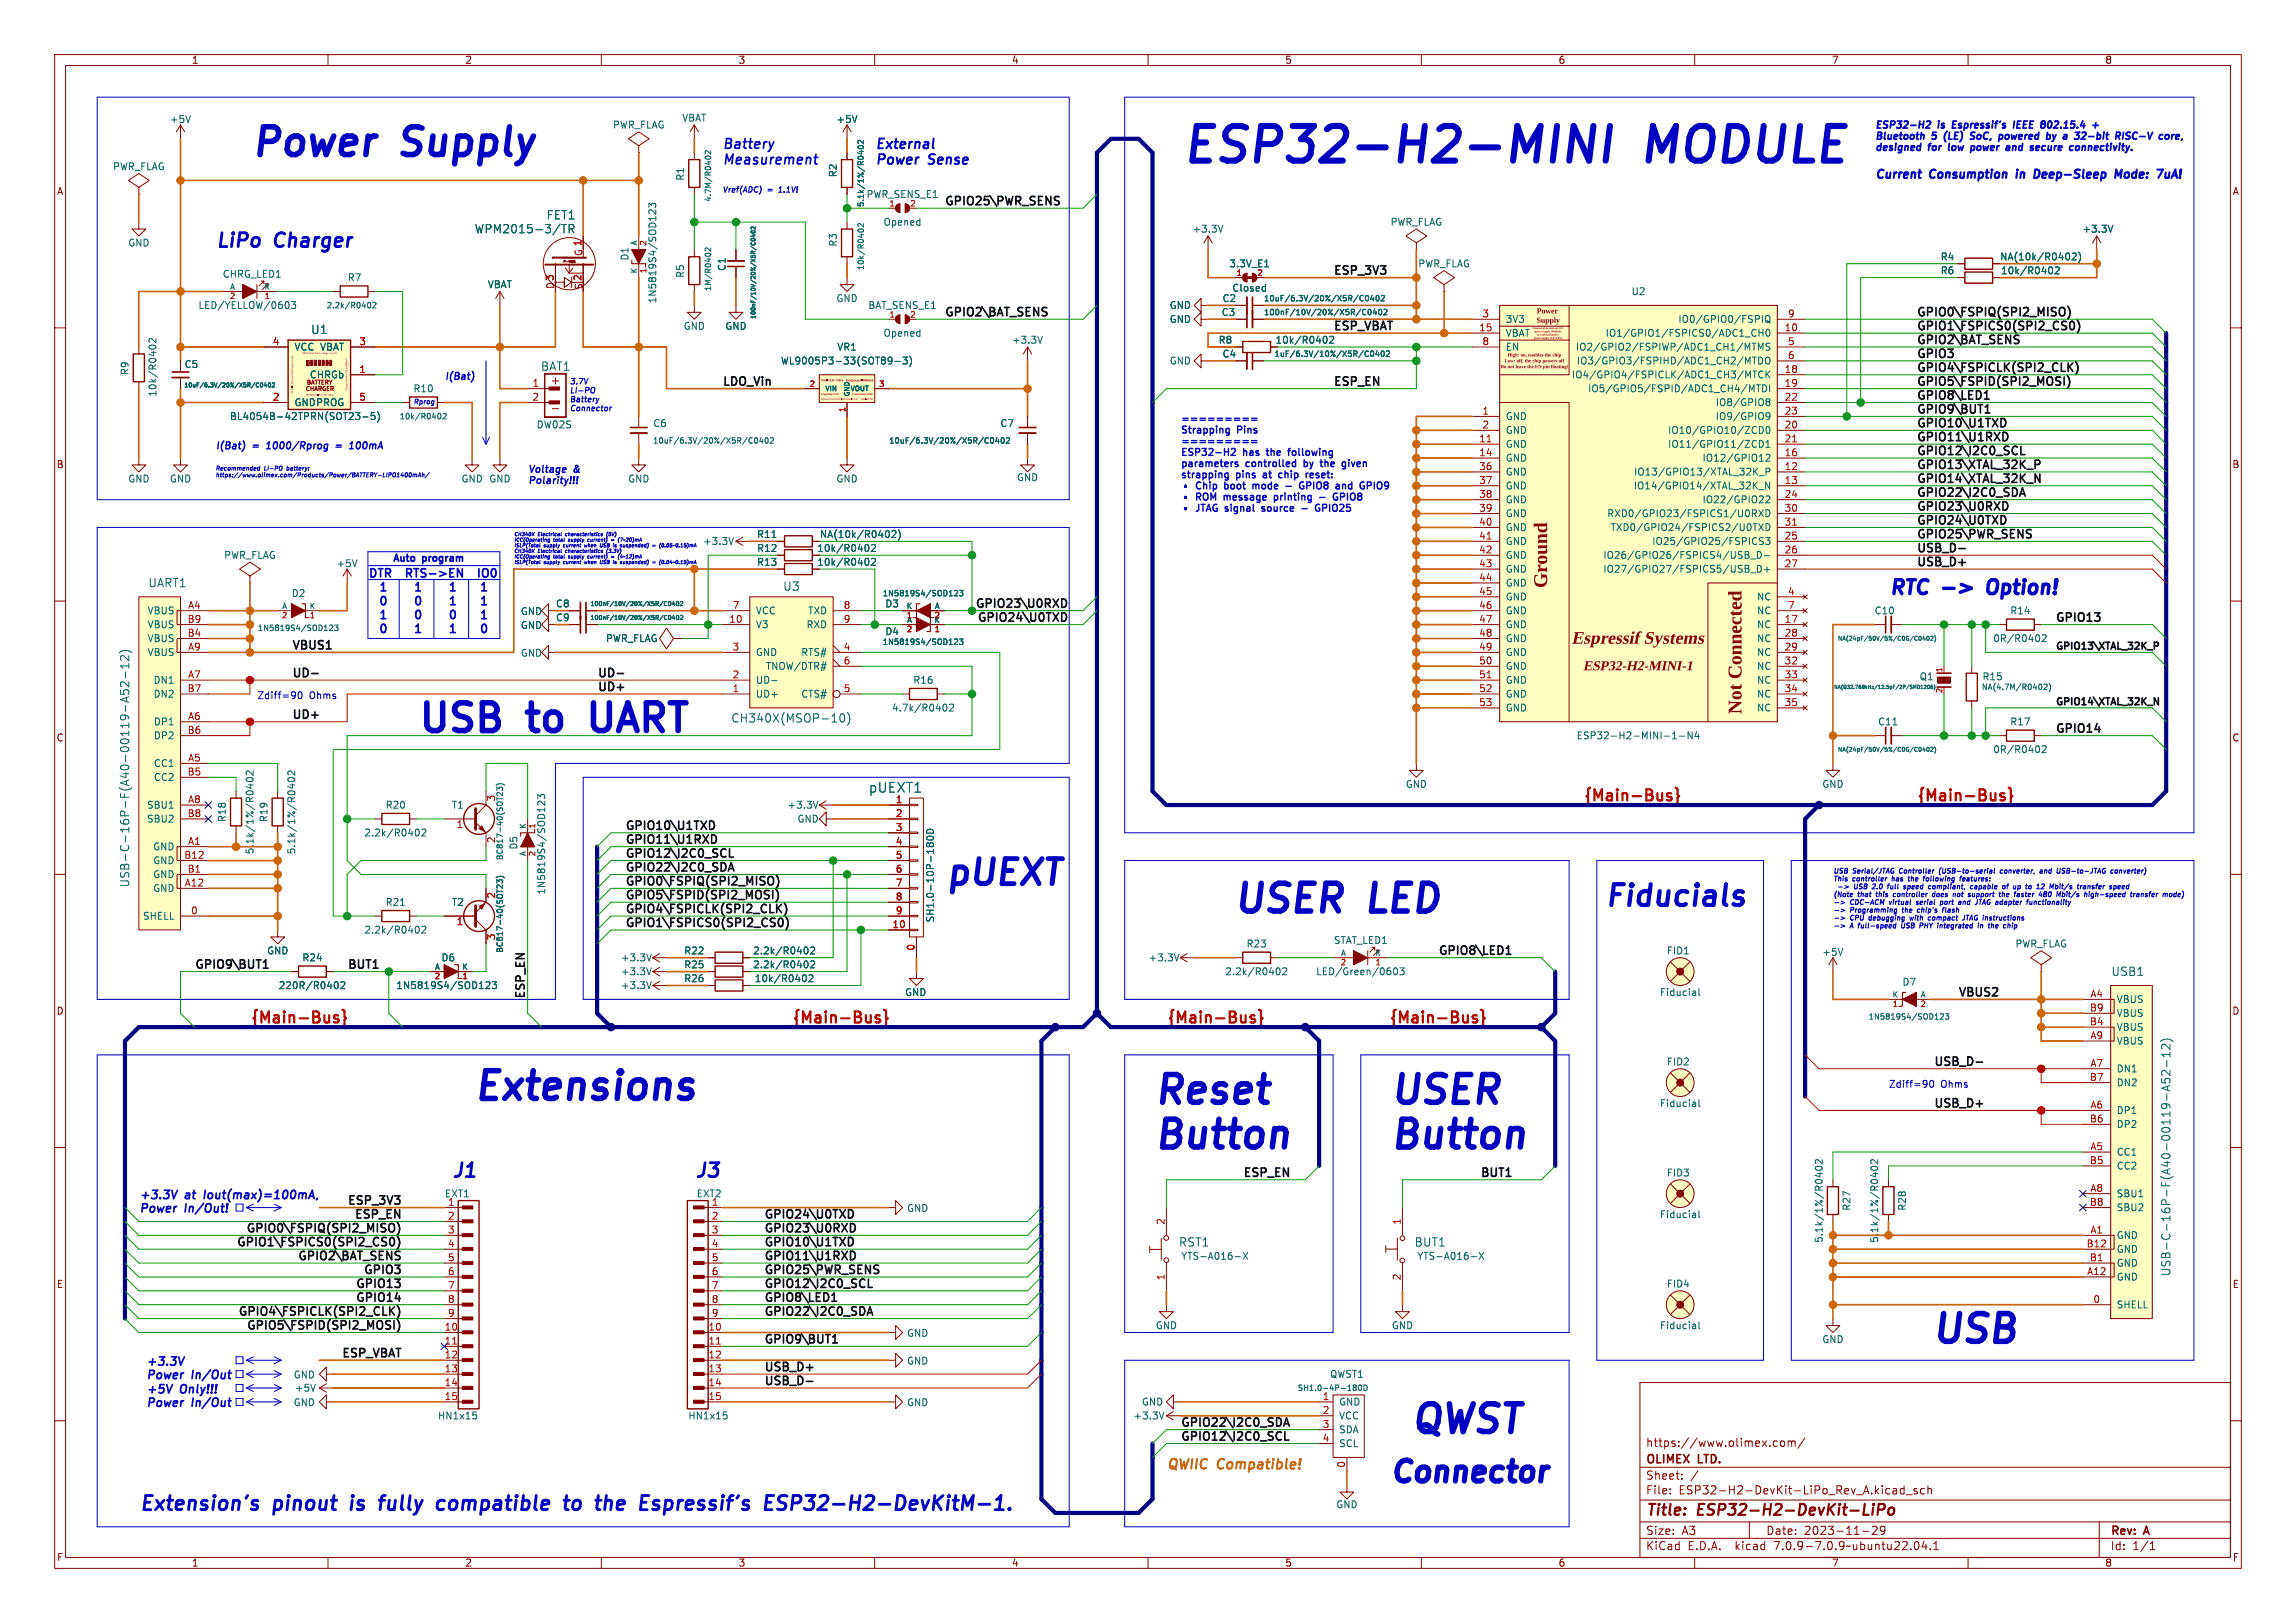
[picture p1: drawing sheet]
<svg xmlns="http://www.w3.org/2000/svg" width="420mm" height="297mm" viewBox="0 0 420 297" stroke-linecap="round" stroke-linejoin="round" font-family="sans-serif">
<defs><g id="words">
<g font-size="8.8" fill="#0000c2">
<text x="215.9" y="30.2">ESP32-H2-MINI</text>
<text x="301.4" y="30.2">MODULE</text>
</g>
<g font-size="7.1" fill="#0000c2">
<text x="45.7" y="29">Power</text>
<text x="74.1" y="29">Supply</text>
<text x="76.2" y="134.4">USB</text>
<text x="97.3" y="134.4">to</text>
<text x="110.7" y="134.4">UART</text>
<text x="224.6" y="167.4">USER</text>
<text x="250.4" y="167.4">LED</text>
<text x="86.4" y="201.7">Extensions</text>
<text x="210.8" y="202.4">Reset</text>
<text x="254" y="202.4">USER</text>
<text x="210.8" y="210.6">Button</text>
<text x="254" y="210.6">Button</text>
<text x="353.1" y="246.1">USB</text>
<text x="257.8" y="262.6">QWST</text>
</g>
<text font-size="6.4" fill="#0000c2" x="172.7" y="162.3">pUEXT</text>
<g font-size="5.3" fill="#0000c2">
<text x="293.4" y="166.1">Fiducials</text>
<text x="254" y="271.5">Connector</text>
</g>
<g font-size="3.6" fill="#0000c2">
<text x="25.4" y="276.6">Extension's</text>
<text x="50.2" y="276.6">pinout</text>
<text x="65.3" y="276.6">is</text>
<text x="71.7" y="276.6">fully</text>
<text x="83.2" y="276.6">compatible</text>
<text x="107.6" y="276.6">to</text>
<text x="114.4" y="276.6">the</text>
<text x="123.5" y="276.6">Espressif's</text>
<text x="147.3" y="276.6">ESP32-H2-DevKitM-1.</text>
</g>
<g font-size="3.5" fill="#0000c2">
<text x="39.4" y="45.5">LiPo</text>
<text x="50.4" y="45.5">Charger</text>
<text x="345.4" y="109">RTC</text>
<text x="365.4" y="109">Option!</text>
<text x="82.5" y="215.7">J1</text>
<text x="127" y="215.7">J3</text>
</g>
<g font-size="3.5" fill="#840000">
<text x="283.9" y="107.6" transform="rotate(-90 283.9 107.6)">Ground</text>
<text x="319.5" y="130.7" transform="rotate(-90 319.5 130.7)">NotConnected</text>
</g>
<g font-size="3.2" fill="#840000">
<text x="287.5" y="118.6">Espressif</text>
<text x="300.7" y="118.6">Systems</text>
</g>
<g font-size="2.8" fill="#c20000">
<text x="289.6" y="146.8">{Main-Bus}</text>
<text x="350.5" y="146.8">{Main-Bus}</text>
<text x="45.7" y="187.4">{Main-Bus}</text>
<text x="144.8" y="187.4">{Main-Bus}</text>
<text x="213.4" y="187.4">{Main-Bus}</text>
<text x="254" y="187.4">{Main-Bus}</text>
</g>
<g font-size="2.8" fill="#840000">
<text x="301" y="277.9">Title:</text>
<text x="310.6" y="277.9">ESP32-H2-DevKit-LiPo</text>
</g>
<g font-size="2.5" fill="#0000c2">
<text x="132.1" y="27.4">Battery</text>
<text x="160" y="27.4">External</text>
<text x="132.1" y="30.2">Measurement</text>
<text x="160" y="30.2">Power</text>
<text x="170" y="30.2">Sense</text>
</g>
<text font-size="2.5" fill="#840000" x="289.6" y="123.3">ESP32-H2-MINI-1</text>
<text font-size="2.5" fill="#006464" x="158.9" y="145.3">pUEXT1</text>
<g font-size="2.5" fill="#848400">
<text x="213.4" y="269">QWIIC</text>
<text x="222.8" y="269">Compatible!</text>
</g>
<g font-size="2.1" fill="#0000c2">
<text x="342.9" y="32.8">Current</text>
<text x="353.2" y="32.8">Consumption</text>
<text x="369.9" y="32.8">in</text>
<text x="374" y="32.8">Deep-Sleep</text>
<text x="389.7" y="32.8">Mode:</text>
<text x="398.2" y="32.8">7uA!</text>
<text x="67.3" y="105.8">DTR</text>
<text x="75.1" y="105.8">RTS-&gt;EN</text>
<text x="89.5" y="105.8">IO0</text>
<text x="69.2" y="110.9">0</text>
<text x="69.2" y="108.3">1</text>
<text x="69.2" y="113.4">1</text>
<text x="75.6" y="113.4">0</text>
<text x="75.6" y="110.9">0</text>
<text x="75.6" y="108.3">1</text>
<text x="81.9" y="110.9">1</text>
<text x="81.9" y="108.3">1</text>
<text x="81.9" y="113.4">0</text>
<text x="87.6" y="113.4">1</text>
<text x="87.6" y="108.3">1</text>
<text x="87.6" y="110.9">1</text>
<text x="69.2" y="116">0</text>
<text x="75.6" y="116">1</text>
<text x="81.9" y="116">1</text>
<text x="87.6" y="116">0</text>
<text x="25.4" y="219.5">+3.3V</text>
<text x="34" y="219.5">at</text>
<text x="38" y="219.5">Iout(max)=100mA,</text>
<text x="25.4" y="222">Power</text>
<text x="33.9" y="222">In/Out!</text>
<text x="26.7" y="250">+3.3V</text>
<text x="26.7" y="255.1">+5V</text>
<text x="26.7" y="257.6">Power</text>
<text x="26.7" y="252.5">Power</text>
<text x="33.1" y="255.1">Only!!!</text>
<text x="35.2" y="257.6">In/Out</text>
<text x="35.2" y="252.5">In/Out</text>
</g>
<g font-size="2.1" fill="#006464">
<text x="99.9" y="40.4">FET1</text>
<text x="86.8" y="42.9">WPM2015-3/TR</text>
<text x="56.8" y="61.3">U1</text>
<text x="98.9" y="68">BAT1</text>
<text x="27" y="107.7">UART1</text>
<text x="143.2" y="108.3">U3</text>
<text x="133.7" y="132.4">CH340X(MSOP-10)</text>
<text x="23.9" y="162.5" transform="rotate(-90 23.9 162.5)">USB-C-16P-F(A40-00119-A52-12)</text>
<text x="386.1" y="178.8">USB1</text>
<text x="215.6" y="228.3">RST1</text>
<text x="258.7" y="228.3">BUT1</text>
<text x="397.2" y="233.6" transform="rotate(-90 397.2 233.6)">USB-C-16P-F(A40-00119-A52-12)</text>
</g>
<g font-size="2.1" fill="#0f0f0f">
<text x="172.7" y="37.7">GPIO25\PWR_SENS</text>
<text x="243.8" y="50.4">ESP_3V3</text>
<text x="172.7" y="58">GPIO2\BAT_SENS</text>
<text x="350.5" y="58">GPIO0\FSPIQ(SPI2_MISO)</text>
<text x="243.8" y="60.5">ESP_VBAT</text>
<text x="350.5" y="60.5">GPIO1\FSPICS0(SPI2_CS0)</text>
<text x="350.5" y="65.6">GPIO3</text>
<text x="350.5" y="63.1">GPIO2\BAT_SENS</text>
<text x="132.1" y="70.7">LDO_Vin</text>
<text x="243.8" y="70.7">ESP_EN</text>
<text x="350.5" y="70.7">GPIO5\FSPID(SPI2_MOSI)</text>
<text x="350.5" y="68.2">GPIO4\FSPICLK(SPI2_CLK)</text>
<text x="350.5" y="75.8">GPIO9\BUT1</text>
<text x="350.5" y="73.2">GPIO8\LED1</text>
<text x="350.5" y="78.3">GPIO10\U1TXD</text>
<text x="350.5" y="80.9">GPIO11\U1RXD</text>
<text x="350.5" y="83.4">GPIO12\I2C0_SCL</text>
<text x="350.5" y="88.5">GPIO14\XTAL_32K_N</text>
<text x="350.5" y="85.9">GPIO13\XTAL_32K_P</text>
<text x="350.5" y="93.6">GPIO23\U0RXD</text>
<text x="350.5" y="91">GPIO22\I2C0_SDA</text>
<text x="350.5" y="101.2">USB_D-</text>
<text x="350.5" y="96.1">GPIO24\U0TXD</text>
<text x="350.5" y="98.6">GPIO25\PWR_SENS</text>
<text x="350.5" y="103.7">USB_D+</text>
<text x="178.1" y="111.3">GPIO23\U0RXD</text>
<text x="178.5" y="113.9">GPIO24\U0TXD</text>
<text x="375.9" y="113.9">GPIO13</text>
<text x="53.3" y="119">VBUS1</text>
<text x="53.3" y="124">UD-</text>
<text x="109.2" y="124">UD-</text>
<text x="53.3" y="131.7">UD+</text>
<text x="109.2" y="126.6">UD+</text>
<text x="375.9" y="134.2">GPIO14</text>
<text x="114.3" y="154.5">GPIO11\U1RXD</text>
<text x="114.3" y="152">GPIO10\U1TXD</text>
<text x="114.3" y="159.6">GPIO22\I2C0_SDA</text>
<text x="114.3" y="157.1">GPIO12\I2C0_SCL</text>
<text x="114.3" y="167.2">GPIO4\FSPICLK(SPI2_CLK)</text>
<text x="114.3" y="164.7">GPIO5\FSPID(SPI2_MOSI)</text>
<text x="114.3" y="162.1">GPIO0\FSPIQ(SPI2_MISO)</text>
<text x="114.3" y="169.8">GPIO1\FSPICS0(SPI2_CS0)</text>
<text x="35.6" y="177.4">GPIO9\BUT1</text>
<text x="63.5" y="177.4">BUT1</text>
<text x="262.8" y="174.8">GPIO8\LED1</text>
<text x="96.1" y="182.9" transform="rotate(-90 96.1 182.9)">ESP_EN</text>
<text x="358.1" y="182.5">VBUS2</text>
<text x="353.5" y="195.2">USB_D-</text>
<text x="353.5" y="202.8">USB_D+</text>
<text x="227.1" y="215.5">ESP_EN</text>
<text x="270.5" y="215.5">BUT1</text>
<text x="63.5" y="220.6">ESP_3V3</text>
<text x="44.7" y="225.6">GPIO0\FSPIQ(SPI2_MISO)</text>
<text x="64.6" y="223.1">ESP_EN</text>
<text x="139.7" y="225.6">GPIO23\U0RXD</text>
<text x="139.7" y="223.1">GPIO24\U0TXD</text>
<text x="43" y="228.2">GPIO1\FSPICS0(SPI2_CS0)</text>
<text x="54.2" y="230.7">GPIO2\BAT_SENS</text>
<text x="66.2" y="233.3">GPIO3</text>
<text x="139.7" y="228.2">GPIO10\U1TXD</text>
<text x="139.7" y="233.3">GPIO25\PWR_SENS</text>
<text x="139.7" y="230.7">GPIO11\U1RXD</text>
<text x="64.8" y="238.3">GPIO14</text>
<text x="64.8" y="235.8">GPIO13</text>
<text x="139.7" y="235.8">GPIO12\I2C0_SCL</text>
<text x="139.7" y="238.3">GPIO8\LED1</text>
<text x="43.3" y="240.9">GPIO4\FSPICLK(SPI2_CLK)</text>
<text x="44.8" y="243.4">GPIO5\FSPID(SPI2_MOSI)</text>
<text x="139.7" y="246">GPIO9\BUT1</text>
<text x="139.7" y="240.9">GPIO22\I2C0_SDA</text>
<text x="62.2" y="248.5">ESP_VBAT</text>
<text x="139.7" y="251">USB_D+</text>
<text x="139.7" y="253.6">USB_D-</text>
<text x="215.9" y="261.2">GPIO22\I2C0_SDA</text>
<text x="215.9" y="263.7">GPIO12\I2C0_SCL</text>
</g>
<g font-size="2.1" fill="#840000">
<text x="100.5" y="70.6">+</text>
<text x="301" y="268.2">OLIMEX</text>
<text x="301" y="265">https://www.olimex.com/</text>
<text x="310.7" y="268.2">LTD.</text>
<text x="301" y="273.7">File:</text>
<text x="301" y="271">Sheet:</text>
<text x="307.1" y="273.7">ESP32-H2-DevKit-LiPo_Rev_A.kicad_sch</text>
<text x="301" y="281.1">Size:</text>
<text x="307.6" y="281.1">A3</text>
<text x="323" y="281.1">Date:</text>
<text x="330" y="281.1">2023-11-29</text>
<text x="386" y="281.3">Rev:</text>
<text x="392.4" y="281.3">A</text>
<text x="301" y="283.9">KiCad</text>
<text x="308.7" y="283.9">E.D.A.</text>
<text x="317.6" y="283.9">kicad</text>
<text x="324.8" y="283.9">7.0.9-7.0.9~ubuntu22.04.1</text>
<text x="386" y="283.9">Id:</text>
<text x="390.1" y="283.9">1/1</text>
</g>
<g font-size="1.8" fill="#840000">
<text x="35" y="11.9">1</text>
<text x="85" y="11.9">2</text>
<text x="135" y="11.9">3</text>
<text x="185" y="11.9">4</text>
<text x="235" y="11.9">5</text>
<text x="285" y="11.9">6</text>
<text x="335" y="11.9">7</text>
<text x="385" y="11.9">8</text>
<text x="10.3" y="35.9">A</text>
<text x="408.3" y="35.9">A</text>
<text x="106.7" y="47" transform="rotate(-90 106.7 47)">G 1</text>
<text x="101.6" y="53" transform="rotate(-90 101.6 53)">D3</text>
<text x="106.8" y="53.1" transform="rotate(-90 106.8 53.1)">S</text>
<text x="10.3" y="85.9">B</text>
<text x="408.2" y="85.9">B</text>
<text x="10.3" y="135.9">C</text>
<text x="408.2" y="135.9">C</text>
<text x="10.3" y="185.9">D</text>
<text x="408.2" y="185.9">D</text>
<text x="10.3" y="235.9">E</text>
<text x="408.3" y="235.9">E</text>
<text x="10.3" y="285.9">F</text>
<text x="35" y="286.9">1</text>
<text x="85" y="286.9">2</text>
<text x="135" y="286.9">3</text>
<text x="185" y="286.9">4</text>
<text x="235" y="286.9">5</text>
<text x="285" y="286.9">6</text>
<text x="335" y="286.9">7</text>
<text x="385" y="286.9">8</text>
<text x="408.3" y="285.9">F</text>
</g>
<g font-size="1.8" fill="#006464">
<text x="31" y="22.7">+5V</text>
<text x="112" y="23.7">PWR_FLAG</text>
<text x="124.7" y="22.5">VBAT</text>
<text x="152.9" y="22.7">+5V</text>
<text x="20.6" y="31.3">PWR_FLAG</text>
<text x="125.3" y="33.2" transform="rotate(-90 125.3 33.2)">R1</text>
<text x="153.3" y="32.5" transform="rotate(-90 153.3 32.5)">R2</text>
<text x="158.4" y="36.4">PWR_SENS_E1</text>
<text x="161.5" y="41.5">Opened</text>
<text x="254.3" y="41.5">PWR_FLAG</text>
<text x="23.4" y="45.3">GND</text>
<text x="115.2" y="47.8" transform="rotate(-90 115.2 47.8)">D1</text>
<text x="153.3" y="45.2" transform="rotate(-90 153.3 45.2)">R3</text>
<text x="218" y="42.8">+3.3V</text>
<text x="354.9" y="47.9">R4</text>
<text x="365.8" y="47.9">NA(10k/R0402)</text>
<text x="380.8" y="42.8">+3.3V</text>
<text x="40.6" y="51">CHRG_LED1</text>
<text x="63.5" y="51.7">R7</text>
<text x="89.1" y="52.9">VBAT</text>
<text x="125.3" y="51" transform="rotate(-90 125.3 51)">R5</text>
<text x="132.9" y="49.7" transform="rotate(-90 132.9 49.7)">C1</text>
<text x="224.8" y="49.1">3.3V_E1</text>
<text x="225.3" y="53.6">Closed</text>
<text x="259.3" y="49.1">PWR_FLAG</text>
<text x="354.9" y="50.4">R6</text>
<text x="365.9" y="50.4">10k/R0402</text>
<text x="36.2" y="56.7">LED/YELLOW/0603</text>
<text x="120.2" y="55.6" transform="rotate(-90 120.2 55.6)">1N5819S4/SOD123</text>
<text x="152.9" y="55.5">GND</text>
<text x="158.7" y="56.7">BAT_SENS_E1</text>
<text x="213.9" y="56.7">GND</text>
<text x="213.9" y="59.3">GND</text>
<text x="223.4" y="58">C3</text>
<text x="223.5" y="55.5">C2</text>
<text x="275.3" y="59.3">3V3</text>
<text x="298.3" y="54.2">U2</text>
<text x="306.9" y="59.3">IO0/GPIO0/FSPIQ</text>
<text x="53.8" y="64.4">VCC VBAT</text>
<text x="125" y="60.6">GND</text>
<text x="132.6" y="60.6">GND</text>
<text x="153.1" y="64.4">VR1</text>
<text x="161.5" y="61.8">Opened</text>
<text x="185" y="63.1">+3.3V</text>
<text x="222.8" y="63.1">R8</text>
<text x="223.5" y="65.6">C4</text>
<text x="233.2" y="63.1">10k/R0402</text>
<text x="275.3" y="61.8">VBAT</text>
<text x="275.3" y="64.4">EN</text>
<text x="288.2" y="64.4">IO2/GPIO2/FSPIWP/ADC1_CH1/MTMS</text>
<text x="293.6" y="61.8">IO1/GPIO1/FSPICS0/ADC1_CH0</text>
<text x="23.7" y="68.7" transform="rotate(-90 23.7 68.7)">R9</text>
<text x="33.7" y="67.5">C5</text>
<text x="56.6" y="69.4">CHRGb</text>
<text x="75.5" y="72">R10</text>
<text x="142.7" y="66.9">WL9005P3-33(SOT89-3)</text>
<text x="213.9" y="66.9">GND</text>
<text x="287.4" y="69.4">IO4/GPIO4/FSPICLK/ADC1_CH3/MTCK</text>
<text x="288.3" y="66.9">IO3/GPIO3/FSPIHD/ADC1_CH2/MTDO</text>
<text x="290.4" y="72">IO5/GPIO5/FSPID/ADC1_CH4/MTDI</text>
<text x="28.8" y="72.7" transform="rotate(-90 28.8 72.7)">10k/R0402</text>
<text x="42" y="77.1">BL4054B-42TPRN(SOT23-5)</text>
<text x="53.8" y="74.5">GNDPROG</text>
<text x="275.3" y="77.1">GND</text>
<text x="313.7" y="74.5">IO8/GPIO8</text>
<text x="313.7" y="77.1">IO9/GPIO9</text>
<text x="98.1" y="78.6">DW02S</text>
<text x="119.4" y="78.3">C6</text>
<text x="182.9" y="78.3">C7</text>
<text x="275.3" y="82.1">GND</text>
<text x="275.3" y="79.6">GND</text>
<text x="305" y="79.6">IO10/GPIO10/ZCD0</text>
<text x="305" y="82.1">IO11/GPIO11/ZCD1</text>
<text x="23.4" y="88.5">GND</text>
<text x="31" y="88.5">GND</text>
<text x="84.3" y="88.5">GND GND</text>
<text x="114.8" y="88.5">GND</text>
<text x="152.9" y="88.5">GND</text>
<text x="185.9" y="88.2">GND</text>
<text x="275.3" y="84.7">GND</text>
<text x="275.3" y="87.2">GND</text>
<text x="275.3" y="89.8">GND</text>
<text x="298.7" y="89.8">IO14/GPIO14/XTAL_32K_N</text>
<text x="298.8" y="87.2">IO13/GPIO13/XTAL_32K_P</text>
<text x="311.3" y="84.7">IO12/GPIO12</text>
<text x="275.3" y="92.3">GND</text>
<text x="275.3" y="94.8">GND</text>
<text x="293.9" y="94.8">RXD0/GPIO23/FSPICS1/U0RXD</text>
<text x="311.3" y="92.3">IO22/GPIO22</text>
<text x="128.5" y="99.9">+3.3V</text>
<text x="138.4" y="101.2">R12</text>
<text x="138.4" y="98.7">R11</text>
<text x="149.4" y="101.2">10k/R0402</text>
<text x="149.9" y="98.7">NA(10k/R0402)</text>
<text x="275.3" y="97.4">GND</text>
<text x="275.3" y="99.9">GND</text>
<text x="294.5" y="97.4">TXD0/GPIO24/FSPICS2/U0TXD</text>
<text x="302.1" y="99.9">IO25/GPIO25/FSPICS3</text>
<text x="40.9" y="102.5">PWR_FLAG</text>
<text x="61.5" y="104">+5V</text>
<text x="138.4" y="103.7">R13</text>
<text x="149.4" y="103.7">10k/R0402</text>
<text x="275.3" y="102.5">GND</text>
<text x="275.3" y="105">GND</text>
<text x="275.3" y="107.5">GND</text>
<text x="293.2" y="102.5">IO26/GPIO26/FSPICS4/USB_D-</text>
<text x="293.2" y="105">IO27/GPIO27/FSPICS5/USB_D+</text>
<text x="26.9" y="112.6">VBUS</text>
<text x="53.3" y="109.4">D2</text>
<text x="95.2" y="112.8">GND</text>
<text x="101.6" y="113.9">C9</text>
<text x="101.6" y="111.4">C8</text>
<text x="138.2" y="112.6">VCC</text>
<text x="147.7" y="112.6">TXD</text>
<text x="161.9" y="111.4">D3</text>
<text x="275.3" y="110.1">GND</text>
<text x="275.3" y="112.6">GND</text>
<text x="321.3" y="110.1">NC</text>
<text x="321.3" y="112.6">NC</text>
<text x="342.8" y="112.6">C10</text>
<text x="367.6" y="112.6">R14</text>
<text x="26.9" y="117.7">VBUS</text>
<text x="26.9" y="115.2">VBUS</text>
<text x="95.2" y="115.3">GND</text>
<text x="110.8" y="117.7">PWR_FLAG</text>
<text x="138.2" y="115.2">V3</text>
<text x="147.4" y="115.2">RXD</text>
<text x="161.9" y="116.4">D4</text>
<text x="275.3" y="115.2">GND</text>
<text x="275.3" y="117.7">GND</text>
<text x="321.3" y="115.2">NC</text>
<text x="321.3" y="117.7">NC</text>
<text x="364.5" y="117.7">0R/R0402</text>
<text x="26.9" y="120.2">VBUS</text>
<text x="28" y="125.3">DN1</text>
<text x="95.2" y="120.4">GND</text>
<text x="138.2" y="125.3">UD-</text>
<text x="138.2" y="120.2">GND</text>
<text x="140" y="122.8">TNOW/DTR#</text>
<text x="146.5" y="120.2">RTS#</text>
<text x="167" y="125.3">R16</text>
<text x="275.3" y="120.2">GND</text>
<text x="275.3" y="122.8">GND</text>
<text x="275.3" y="125.3">GND</text>
<text x="321.3" y="120.2">NC</text>
<text x="321.3" y="122.8">NC</text>
<text x="321.3" y="125.3">NC</text>
<text x="351.1" y="124.7">Q1</text>
<text x="362.5" y="124.7">R15</text>
<text x="28" y="127.9">DN2</text>
<text x="138.2" y="127.9">UD+</text>
<text x="146.5" y="127.9">CTS#</text>
<text x="163.1" y="130.4">4.7k/R0402</text>
<text x="275.3" y="127.9">GND</text>
<text x="275.3" y="130.4">GND</text>
<text x="321.3" y="127.9">NC</text>
<text x="321.3" y="130.4">NC</text>
<text x="28.1" y="132.9">DP1</text>
<text x="28.1" y="135.5">DP2</text>
<text x="288.3" y="135.5">ESP32-H2-MINI-1-N4</text>
<text x="343.4" y="132.9">C11</text>
<text x="367.6" y="132.9">R17</text>
<text x="28.1" y="140.6">CC1</text>
<text x="28.1" y="143.1">CC2</text>
<text x="364.5" y="138">0R/R0402</text>
<text x="26.8" y="148.2">SBU1</text>
<text x="70.4" y="148.2">R20</text>
<text x="82.6" y="148.2">T1</text>
<text x="90.9" y="146.8" transform="rotate(-90 90.9 146.8)">3</text>
<text x="144" y="148.2">+3.3V</text>
<text x="257" y="144.4">GND</text>
<text x="333.2" y="144.4">GND</text>
<text x="26.8" y="150.7">SBU2</text>
<text x="27.9" y="155.8">GND</text>
<text x="41.5" y="150.5" transform="rotate(-90 41.5 150.5)">R18</text>
<text x="49.1" y="150.5" transform="rotate(-90 49.1 150.5)">R19</text>
<text x="66.5" y="153.3">2.2k/R0402</text>
<text x="90.9" y="154.4" transform="rotate(-90 90.9 154.4)">2</text>
<text x="94.8" y="155.6" transform="rotate(-90 94.8 155.6)">D5</text>
<text x="145.8" y="150.7">GND</text>
<text x="27.9" y="160.9">GND</text>
<text x="27.9" y="158.3">GND</text>
<text x="46.6" y="156.4" transform="rotate(-90 46.6 156.4)">5.1k/1%/R0402</text>
<text x="54.2" y="156.4" transform="rotate(-90 54.2 156.4)">5.1k/1%/R0402</text>
<text x="27.9" y="163.4">GND</text>
<text x="70.4" y="166">R21</text>
<text x="82.6" y="166">T2</text>
<text x="99.9" y="163.8" transform="rotate(-90 99.9 163.8)">1N5819S4/SOD123</text>
<text x="26.1" y="168.5">SHELL</text>
<text x="66.5" y="171">2.2k/R0402</text>
<text x="171" y="168.9" transform="rotate(-90 171 168.9)">SH1.0-10P-180D</text>
<text x="227.9" y="173.6">R23</text>
<text x="243.9" y="172.9">STAT_LED1</text>
<text x="368.6" y="173.6">PWR_FLAG</text>
<text x="48.8" y="174.9">GND</text>
<text x="55.2" y="176.1">R24</text>
<text x="80.7" y="176.1">D6</text>
<text x="113.5" y="176.1">+3.3V</text>
<text x="113.5" y="178.7">+3.3V</text>
<text x="125.1" y="174.9">R22</text>
<text x="125.1" y="177.4">R25</text>
<text x="125.1" y="179.9">R26</text>
<text x="137.7" y="174.9">2.2k/R0402</text>
<text x="137.7" y="177.4">2.2k/R0402</text>
<text x="138" y="179.9">10k/R0402</text>
<text x="210" y="176.1">+3.3V</text>
<text x="224" y="178.7">2.2k/R0402</text>
<text x="240.7" y="178.7">LED/Green/0603</text>
<text x="304.8" y="174.9">FID1</text>
<text x="333.2" y="175.1">+5V</text>
<text x="50.9" y="181.2">220R/R0402</text>
<text x="72.4" y="181.2">1N5819S4/SOD123</text>
<text x="113.5" y="181.2">+3.3V</text>
<text x="165.5" y="182.5">GND</text>
<text x="303.5" y="182.5">Fiducial</text>
<text x="347.9" y="180.6">D7</text>
<text x="387.1" y="183.7">VBUS</text>
<text x="387.1" y="191.4">VBUS</text>
<text x="387.1" y="188.8">VBUS</text>
<text x="387.1" y="186.3">VBUS</text>
<text x="304.8" y="195.2">FID2</text>
<text x="387.1" y="196.4">DN1</text>
<text x="303.5" y="202.8">Fiducial</text>
<text x="387.1" y="199">DN2</text>
<text x="387.1" y="204.1">DP1</text>
<text x="387.1" y="206.6">DP2</text>
<text x="304.8" y="215.5">FID3</text>
<text x="387.1" y="211.7">CC1</text>
<text x="387.1" y="214.2">CC2</text>
<text x="81.3" y="219.3">EXT1</text>
<text x="81.8" y="220.7">1</text>
<text x="127.3" y="219.3">EXT2</text>
<text x="165.8" y="222">GND</text>
<text x="338.7" y="221.7" transform="rotate(-90 338.7 221.7)">R27</text>
<text x="348.8" y="221.7" transform="rotate(-90 348.8 221.7)">R28</text>
<text x="387.1" y="219.3">SBU1</text>
<text x="387.1" y="221.8">SBU2</text>
<text x="303.5" y="223.1">Fiducial</text>
<text x="333.6" y="227.6" transform="rotate(-90 333.6 227.6)">5.1k/1%/R0402</text>
<text x="343.8" y="227.6" transform="rotate(-90 343.8 227.6)">5.1k/1%/R0402</text>
<text x="387.1" y="226.9">GND</text>
<text x="216" y="230.7">YTS-A016-X</text>
<text x="259.2" y="230.7">YTS-A016-X</text>
<text x="387.1" y="232">GND</text>
<text x="387.1" y="229.5">GND</text>
<text x="304.8" y="235.8">FID4</text>
<text x="387.1" y="239.6">SHELL</text>
<text x="387.1" y="234.5">GND</text>
<text x="165.8" y="244.8">GND</text>
<text x="211.3" y="243.4">GND</text>
<text x="254.5" y="243.4">GND</text>
<text x="303.5" y="243.4">Fiducial</text>
<text x="333.2" y="246">GND</text>
<text x="165.8" y="249.9">GND</text>
<text x="53.6" y="252.5">GND</text>
<text x="53.6" y="257.5">GND</text>
<text x="53.8" y="254.9">+5V</text>
<text x="165.8" y="257.5">GND</text>
<text x="208.8" y="257.4">GND</text>
<text x="243.2" y="252.3">QWST1</text>
<text x="244.9" y="257.4">GND</text>
<text x="80" y="259.9">HN1x15</text>
<text x="125.8" y="259.9">HN1x15</text>
<text x="207.2" y="259.9">+3.3V</text>
<text x="244.9" y="259.9">VCC</text>
<text x="244.9" y="262.5">SDA</text>
<text x="244.9" y="265">SCL</text>
<text x="244.3" y="276.2">GND</text>
</g>
<g font-size="1.8" fill="#0000c2">
<text x="342.9" y="23.6">ESP32-H2</text>
<text x="354.7" y="23.6">is</text>
<text x="358" y="23.6">Espressif's</text>
<text x="369.9" y="23.6">IEEE</text>
<text x="375.6" y="23.6">802.15.4</text>
<text x="342.9" y="25.6">Bluetooth</text>
<text x="342.9" y="27.7">designed</text>
<text x="353" y="27.7">for</text>
<text x="353.6" y="25.6">5</text>
<text x="356.5" y="25.6">(LE)</text>
<text x="357.3" y="27.7">low</text>
<text x="362" y="25.6">SoC,</text>
<text x="362.1" y="27.7">power</text>
<text x="367.9" y="25.6">powered</text>
<text x="369.3" y="27.7">and</text>
<text x="374.4" y="27.7">secure</text>
<text x="377.4" y="25.6">by</text>
<text x="381.1" y="25.6">a</text>
<text x="382.3" y="27.7">connectivity.</text>
<text x="384" y="25.6">32-bit</text>
<text x="392.1" y="25.6">RISC-V</text>
<text x="81.3" y="69.6">I(Bat)</text>
<text x="215.9" y="77.4">=========</text>
<text x="39.4" y="82.3">I(Bat)</text>
<text x="46.3" y="82.3">=</text>
<text x="49.3" y="82.3">1000/Rprog</text>
<text x="62.5" y="82.3">=</text>
<text x="65.5" y="82.3">100mA</text>
<text x="215.9" y="79.4">Strapping</text>
<text x="215.9" y="81.5">=========</text>
<text x="215.9" y="83.5">ESP32-H2</text>
<text x="226.4" y="79.4">Pins</text>
<text x="227.5" y="83.5">has</text>
<text x="232.3" y="83.5">the</text>
<text x="236.8" y="83.5">following</text>
<text x="96.5" y="86.6">Voltage</text>
<text x="96.5" y="88.7">Polarity!!!</text>
<text x="105" y="86.6">&amp;</text>
<text x="215.9" y="85.6">parameters</text>
<text x="215.9" y="87.6">strapping</text>
<text x="215.9" y="89.6">þÿ &quot;Chip</text>
<text x="224.6" y="89.6">boot</text>
<text x="226.3" y="87.6">pins</text>
<text x="228" y="85.6">controlled</text>
<text x="230.2" y="89.6">mode</text>
<text x="231.7" y="87.6">at</text>
<text x="235" y="87.6">chip</text>
<text x="236.8" y="89.6">-</text>
<text x="239.1" y="85.6">by</text>
<text x="239.8" y="89.6">GPIO8</text>
<text x="240.5" y="87.6">reset:</text>
<text x="242.7" y="85.6">the</text>
<text x="247" y="89.6">and</text>
<text x="247.1" y="85.6">given</text>
<text x="251.9" y="89.6">GPIO9</text>
<text x="215.9" y="91.7">þÿ &quot;ROM</text>
<text x="215.9" y="93.7">þÿ &quot;JTAG signal</text>
<text x="224.5" y="91.7">message</text>
<text x="231.9" y="93.7">source</text>
<text x="234.2" y="91.7">printing</text>
<text x="239.7" y="93.7">-</text>
<text x="242.8" y="93.7">GPIO25</text>
<text x="243" y="91.7">-</text>
<text x="246" y="91.7">GPIO8</text>
<text x="71.8" y="102.9">Auto</text>
<text x="77.5" y="102.9">program</text>
<text x="47" y="128">Zdiff=90</text>
<text x="56.6" y="128">Ohms</text>
<text x="345.4" y="199.1">Zdiff=90</text>
<text x="355" y="199.1">Ohms</text>
</g>
<g font-size="1.8" fill="#a90000">
<text x="106.4" y="45.2" transform="rotate(-90 106.4 45.2)">1</text>
<text x="101.3" y="51.5" transform="rotate(-90 101.3 51.5)">3</text>
<text x="106.4" y="51.5" transform="rotate(-90 106.4 51.5)">2</text>
<text x="271.1" y="58.2">3</text>
<text x="327" y="58.2">9</text>
<text x="49.8" y="63.2">4</text>
<text x="65.6" y="63.2">3</text>
<text x="270.5" y="60.7">15</text>
<text x="271.1" y="63.2">8</text>
<text x="326.3" y="60.7">10</text>
<text x="327" y="63.2">5</text>
<text x="327" y="65.8">6</text>
<text x="65.6" y="68.3">1</text>
<text x="97.3" y="70.9">1</text>
<text x="326.3" y="68.3">18</text>
<text x="326.3" y="70.9">19</text>
<text x="49.8" y="73.4">2</text>
<text x="65.6" y="73.4">5</text>
<text x="97.3" y="73.4">2</text>
<text x="271.1" y="75.9">1</text>
<text x="326.3" y="73.4">22</text>
<text x="326.3" y="75.9">23</text>
<text x="270.5" y="81">11</text>
<text x="270.5" y="83.6">14</text>
<text x="271.1" y="78.5">2</text>
<text x="326.3" y="83.6">16</text>
<text x="326.3" y="78.5">20</text>
<text x="326.3" y="81">21</text>
<text x="270.5" y="86.1">36</text>
<text x="270.5" y="88.6">37</text>
<text x="326.3" y="86.1">12</text>
<text x="326.3" y="88.6">13</text>
<text x="270.5" y="91.2">38</text>
<text x="270.5" y="93.7">39</text>
<text x="326.3" y="91.2">24</text>
<text x="326.3" y="93.7">30</text>
<text x="270.5" y="96.3">40</text>
<text x="270.5" y="98.8">41</text>
<text x="270.5" y="101.3">42</text>
<text x="326.3" y="98.8">25</text>
<text x="326.3" y="101.3">26</text>
<text x="326.3" y="96.3">31</text>
<text x="270.5" y="103.9">43</text>
<text x="270.5" y="106.4">44</text>
<text x="326.3" y="103.9">27</text>
<text x="34.3" y="111.5">A4</text>
<text x="133.9" y="111.5">7</text>
<text x="154.2" y="111.5">8</text>
<text x="270.5" y="109">45</text>
<text x="270.5" y="111.5">46</text>
<text x="327" y="109">4</text>
<text x="327" y="111.5">7</text>
<text x="34.2" y="116.6">B4</text>
<text x="34.2" y="114">B9</text>
<text x="34.3" y="119.1">A9</text>
<text x="133.3" y="114">10</text>
<text x="133.9" y="119.1">3</text>
<text x="154.2" y="119.1">4</text>
<text x="154.2" y="114">9</text>
<text x="270.5" y="114">47</text>
<text x="270.5" y="116.6">48</text>
<text x="270.5" y="119.1">49</text>
<text x="326.3" y="114">17</text>
<text x="326.3" y="116.6">28</text>
<text x="326.3" y="119.1">29</text>
<text x="34.3" y="124.2">A7</text>
<text x="133.9" y="124.2">2</text>
<text x="154.2" y="121.7">6</text>
<text x="270.5" y="121.7">50</text>
<text x="270.5" y="124.2">51</text>
<text x="326.3" y="121.7">32</text>
<text x="326.3" y="124.2">33</text>
<text x="34.2" y="126.7">B7</text>
<text x="34.3" y="131.8">A6</text>
<text x="133.9" y="126.7">1</text>
<text x="154.2" y="126.7">5</text>
<text x="270.5" y="126.7">52</text>
<text x="270.5" y="129.3">53</text>
<text x="326.3" y="126.7">34</text>
<text x="326.3" y="129.3">35</text>
<text x="34.2" y="134.4">B6</text>
<text x="34.2" y="142">B5</text>
<text x="34.3" y="139.4">A5</text>
<text x="34.2" y="149.6">B8</text>
<text x="34.3" y="147.1">A8</text>
<text x="163.8" y="147.1">1</text>
<text x="163.8" y="149.6">2</text>
<text x="34.3" y="154.7">A1</text>
<text x="83.4" y="151.8">1</text>
<text x="163.8" y="152.1">3</text>
<text x="163.8" y="154.7">4</text>
<text x="33.6" y="157.2">B12</text>
<text x="34.2" y="159.8">B1</text>
<text x="163.8" y="157.2">5</text>
<text x="163.8" y="159.8">6</text>
<text x="33.7" y="162.3">A12</text>
<text x="34.9" y="167.4">0</text>
<text x="90.9" y="164.5" transform="rotate(-90 90.9 164.5)">2</text>
<text x="163.8" y="162.3">7</text>
<text x="163.8" y="164.8">8</text>
<text x="163.8" y="167.4">9</text>
<text x="83.4" y="169.6">1</text>
<text x="90.9" y="172.2" transform="rotate(-90 90.9 172.2)">3</text>
<text x="163.2" y="169.9">10</text>
<text x="167.4" y="174.1" transform="rotate(-90 167.4 174.1)">0</text>
<text x="382.2" y="185.2">B9</text>
<text x="382.3" y="182.6">A4</text>
<text x="382.2" y="187.7">B4</text>
<text x="382.3" y="190.2">A9</text>
<text x="382.2" y="197.9">B7</text>
<text x="382.3" y="195.3">A7</text>
<text x="382.3" y="202.9">A6</text>
<text x="382.2" y="205.5">B6</text>
<text x="382.2" y="213.1">B5</text>
<text x="382.3" y="210.6">A5</text>
<text x="130.1" y="220.7">1</text>
<text x="382.2" y="220.7">B8</text>
<text x="382.3" y="218.2">A8</text>
<text x="81.8" y="223.3">2</text>
<text x="81.8" y="225.8">3</text>
<text x="130.1" y="223.3">2</text>
<text x="130.1" y="225.8">3</text>
<text x="213.1" y="224.2" transform="rotate(-90 213.1 224.2)">2</text>
<text x="256.3" y="224.2" transform="rotate(-90 256.3 224.2)">1</text>
<text x="382.3" y="225.8">A1</text>
<text x="81.8" y="228.3">4</text>
<text x="81.8" y="230.9">5</text>
<text x="81.8" y="233.4">6</text>
<text x="130.1" y="228.3">4</text>
<text x="130.1" y="230.9">5</text>
<text x="130.1" y="233.4">6</text>
<text x="381.6" y="228.3">B12</text>
<text x="381.7" y="233.4">A12</text>
<text x="382.2" y="230.9">B1</text>
<text x="81.8" y="236">7</text>
<text x="81.8" y="238.5">8</text>
<text x="130.1" y="236">7</text>
<text x="130.1" y="238.5">8</text>
<text x="213.1" y="234.4" transform="rotate(-90 213.1 234.4)">1</text>
<text x="256.3" y="234.4" transform="rotate(-90 256.3 234.4)">2</text>
<text x="382.8" y="238.5">0</text>
<text x="81.2" y="243.6">10</text>
<text x="81.8" y="241">9</text>
<text x="129.5" y="243.6">10</text>
<text x="130.1" y="241">9</text>
<text x="81.2" y="246.1">11</text>
<text x="81.2" y="248.7">12</text>
<text x="81.2" y="251.2">13</text>
<text x="129.5" y="246.1">11</text>
<text x="129.5" y="248.7">12</text>
<text x="129.5" y="251.2">13</text>
<text x="81.2" y="253.7">14</text>
<text x="81.2" y="256.3">15</text>
<text x="129.5" y="253.7">14</text>
<text x="129.5" y="256.3">15</text>
<text x="241.9" y="256.3">1</text>
<text x="241.9" y="258.8">2</text>
<text x="241.9" y="261.4">3</text>
<text x="241.9" y="263.9">4</text>
<text x="246.1" y="268.7" transform="rotate(-90 246.1 268.7)">0</text>
</g>
<g font-size="1.8" fill="#0f0f0f">
<text x="375.9" y="119">GPIO13\XTAL_32K_P</text>
<text x="375.9" y="129.1">GPIO14\XTAL_32K_N</text>
</g>
<g font-size="1.4" fill="#0000c2">
<text x="132.1" y="35.3">Vref(ADC)</text>
<text x="140.5" y="35.3">=</text>
<text x="142.9" y="35.3">1.1V!</text>
<text x="104.1" y="70.4">3.7V</text>
<text x="104.1" y="72">LI-PO</text>
<text x="104.1" y="73.7">Battery</text>
<text x="104.1" y="75.3">Connector</text>
</g>
<g font-size="1.4" fill="#006464">
<text x="130.3" y="37.1" transform="rotate(-90 130.3 37.1)">4.7M/R0402</text>
<text x="158.2" y="38" transform="rotate(-90 158.2 38)">5.1k/1%/R0402</text>
<text x="116.6" y="45" transform="rotate(-90 116.6 45)">A</text>
<text x="118.6" y="45.1" transform="rotate(-90 118.6 45.1)">2</text>
<text x="42" y="53.1">A</text>
<text x="48.3" y="53.1">K</text>
<text x="116.6" y="50.2" transform="rotate(-90 116.6 50.2)">K</text>
<text x="118.6" y="50.1" transform="rotate(-90 118.6 50.1)">1</text>
<text x="130.3" y="53.4" transform="rotate(-90 130.3 53.4)">1M/R0402</text>
<text x="158.2" y="49.6" transform="rotate(-90 158.2 49.6)">10k/R0402</text>
<text x="41.9" y="55.1">2</text>
<text x="59.7" y="56.6">2.2k/R0402</text>
<text x="231.1" y="57.9">100nF/10V/20%/X5R/C0402</text>
<text x="231.1" y="55.3">10uF/6.3V/20%/X5R/C0402</text>
<text x="233" y="65.5">1uF/6.3V/10%/X5R/C0402</text>
<text x="73" y="76.9">10k/R0402</text>
<text x="119.3" y="81.4">10uF/6.3V/20%/X5R/C0402</text>
<text x="162.5" y="81.4">10uF/6.3V/20%/X5R/C0402</text>
<text x="51.5" y="111.5">A</text>
<text x="56.5" y="111.5">K</text>
<text x="161.4" y="109.3">1N5819S4/SOD123</text>
<text x="165.7" y="111.5">K</text>
<text x="170.9" y="111.5">A</text>
<text x="47.1" y="115.7">1N5819S4/SOD123</text>
<text x="161.4" y="118.2">1N5819S4/SOD123</text>
<text x="355.3" y="127" transform="rotate(-90 355.3 127)">2</text>
<text x="362.4" y="126.5">NA(4.7M/R0402)</text>
<text x="96.3" y="151.8" transform="rotate(-90 96.3 151.8)">K</text>
<text x="98.2" y="151.7" transform="rotate(-90 98.2 151.7)">1</text>
<text x="92.2" y="157.5" transform="rotate(-90 92.2 157.5)">BC817-40(SOT23)</text>
<text x="96.3" y="156.8" transform="rotate(-90 96.3 156.8)">A</text>
<text x="98.2" y="156.8" transform="rotate(-90 98.2 156.8)">2</text>
<text x="79.4" y="177.5">A</text>
<text x="84.5" y="177.5">K</text>
<text x="92.2" y="174.5" transform="rotate(-90 92.2 174.5)">BC817-40(SOT23)</text>
<text x="245.1" y="177">2</text>
<text x="245.2" y="175">A</text>
<text x="251.5" y="175">K</text>
<text x="346.1" y="182.6">K</text>
<text x="351.2" y="182.6">A</text>
<text x="341.7" y="186.8">1N5819S4/SOD123</text>
<text x="237.3" y="254.7">SH1.0-4P-180D</text>
</g>
<g font-size="1.4" fill="#a90000">
<text x="162.6" y="37.8">1</text>
<text x="166.4" y="37.8">2</text>
<text x="226.1" y="50.5">1</text>
<text x="229.9" y="50.5">2</text>
<text x="48.3" y="55.1">1</text>
<text x="162.6" y="58.2">1</text>
<text x="166.4" y="58.2">2</text>
<text x="148" y="70.9">2</text>
<text x="160.7" y="70.9">3</text>
<text x="154.7" y="75.5" transform="rotate(-90 154.7 75.5)">1</text>
<text x="51.5" y="113.5">2</text>
<text x="56.5" y="113.5">1</text>
<text x="165.8" y="113.5">1</text>
<text x="170.8" y="113.5">2</text>
<text x="165.8" y="116">2</text>
<text x="170.8" y="116">1</text>
<text x="355.3" y="123.2" transform="rotate(-90 355.3 123.2)">1</text>
<text x="79.4" y="179.5">2</text>
<text x="84.5" y="179.5">1</text>
<text x="251.5" y="177">1</text>
<text x="346.1" y="184.6">1</text>
<text x="351.2" y="184.6">2</text>
</g>
<g font-size="1.2" fill="#006464">
<text x="150.9" y="71.8">VIN</text>
<text x="155.4" y="71.8">VOUT</text>
<text x="155.6" y="72.6" transform="rotate(-90 155.6 72.6)">GND</text>
</g>
<g font-size="1.2" fill="#0000c2">
<text x="75.6" y="74">Rprog</text>
<text x="335.3" y="159.9">USB</text>
<text x="335.3" y="161.3">This</text>
<text x="339" y="161.3">controller</text>
<text x="339.1" y="159.9">Serial/JTAG</text>
<text x="346.6" y="161.3">has</text>
<text x="348" y="159.9">Controller</text>
<text x="350" y="161.3">the</text>
<text x="353.2" y="161.3">following</text>
<text x="355.7" y="159.9">(USB-to-serial</text>
<text x="360.3" y="161.3">features:</text>
<text x="367.3" y="159.9">converter,</text>
<text x="375" y="159.9">and</text>
<text x="378.5" y="159.9">USB-to-JTAG</text>
<text x="388.8" y="159.9">converter)</text>
<text x="335.3" y="164.2">(Note</text>
<text x="338.6" y="165.6">CDC-ACM</text>
<text x="338.6" y="167.1">Programming</text>
<text x="339.7" y="162.8">USB</text>
<text x="340" y="164.2">that</text>
<text x="343.5" y="162.8">2.0</text>
<text x="343.7" y="164.2">this</text>
<text x="346.1" y="165.6">virtual</text>
<text x="346.7" y="162.8">full</text>
<text x="347.3" y="164.2">controller</text>
<text x="348.5" y="167.1">the</text>
<text x="350.1" y="162.8">speed</text>
<text x="351.5" y="165.6">serial</text>
<text x="351.7" y="167.1">chip's</text>
<text x="354.9" y="164.2">does</text>
<text x="355" y="162.8">compliant,</text>
<text x="356.3" y="165.6">port</text>
<text x="356.7" y="167.1">flash</text>
<text x="359.1" y="164.2">not</text>
<text x="360.1" y="165.6">and</text>
<text x="362.3" y="164.2">support</text>
<text x="363.1" y="162.8">capable</text>
<text x="363.6" y="165.6">JTAG adapter</text>
<text x="368.4" y="164.2">the</text>
<text x="369.4" y="162.8">of</text>
<text x="371.6" y="164.2">faster</text>
<text x="371.8" y="162.8">up</text>
<text x="373.9" y="165.6">functionality</text>
<text x="374.6" y="162.8">to</text>
<text x="376.5" y="164.2">480</text>
<text x="377" y="162.8">12</text>
<text x="379.8" y="162.8">Mbit/s</text>
<text x="380.2" y="164.2">Mbit/s</text>
<text x="385.3" y="162.8">transfer</text>
<text x="385.7" y="164.2">high-speed</text>
<text x="391.6" y="162.8">speed</text>
<text x="394.6" y="164.2">transfer</text>
<text x="338.6" y="168.5">CPU</text>
<text x="338.6" y="169.9">A</text>
<text x="340.5" y="169.9">full-speed</text>
<text x="342.4" y="168.5">debugging</text>
<text x="348.8" y="169.9">USB</text>
<text x="350.3" y="168.5">with</text>
<text x="352.5" y="169.9">PHY</text>
<text x="354.1" y="168.5">compact</text>
<text x="356.2" y="169.9">integrated</text>
<text x="360.8" y="168.5">JTAG instructions</text>
<text x="364.1" y="169.9">in</text>
<text x="366.4" y="169.9">the</text>
</g>
<g font-size="1.1" fill="#006464">
<text x="138.4" y="58.5" transform="rotate(-90 138.4 58.5)">100nF/10V/20%/X5R/C0402</text>
<text x="33.6" y="71.1">10uF/6.3V/20%/X5R/C0402</text>
<text x="107.9" y="113.6">100nF/10V/20%/X5R/C0402</text>
<text x="107.9" y="111.1">100nF/10V/20%/X5R/C0402</text>
<text x="336" y="117.4">NA(24pF/50V/5%/C0G/C0402)</text>
<text x="336" y="137.8">NA(24pF/50V/5%/C0G/C0402)</text>
</g>
<g font-size="1.1" fill="#840000">
<text x="55.8" y="71.8">CHARGER</text>
<text x="56" y="70.6">BATTERY</text>
</g>
<g font-size="1.1" fill="#0000c2">
<text x="39.4" y="86.2">Recommended</text>
<text x="39.4" y="87.4">https://www.olimex.com/Products/Power/BATTERY-LIPO1400mAh/</text>
<text x="48.4" y="86.2">LI-PO</text>
<text x="52.8" y="86.2">battery:</text>
</g>
<g font-size=".9" fill="#0000c2">
<text x="94" y="98.1">CH340X</text>
<text x="94" y="99.2">ICC(Operating</text>
<text x="94" y="100.2">ISLP(Total</text>
<text x="94" y="101.2">CH340X</text>
<text x="98.5" y="98.1">Electrical</text>
<text x="98.5" y="101.2">Electrical</text>
<text x="99.6" y="100.2">supply</text>
<text x="101.4" y="99.2">total</text>
<text x="103.5" y="100.2">current</text>
<text x="103.8" y="98.1">characteristics</text>
<text x="103.8" y="101.2">characteristics</text>
<text x="104.4" y="99.2">supply</text>
<text x="107.7" y="100.2">when</text>
<text x="108.2" y="99.2">current)</text>
<text x="110.8" y="100.2">USB</text>
<text x="111.7" y="98.1">(5V)</text>
<text x="111.7" y="101.2">(3.3V)</text>
<text x="112.9" y="99.2">=</text>
<text x="113.6" y="100.2">is</text>
<text x="114.5" y="99.2">(7~20)mA</text>
<text x="115.2" y="100.2">suspended)</text>
<text x="121.4" y="100.2">=</text>
<text x="123" y="100.2">(0.05~0.15)mA</text>
<text x="94" y="102.2">ICC(Operating</text>
<text x="94" y="103.3">ISLP(Total</text>
<text x="99.6" y="103.3">supply</text>
<text x="101.4" y="102.2">total</text>
<text x="103.5" y="103.3">current</text>
<text x="104.4" y="102.2">supply</text>
<text x="107.7" y="103.3">when</text>
<text x="108.2" y="102.2">current)</text>
<text x="110.8" y="103.3">USB</text>
<text x="112.9" y="102.2">=</text>
<text x="113.6" y="103.3">is</text>
<text x="114.5" y="102.2">(4~12)mA</text>
<text x="115.2" y="103.3">suspended)</text>
<text x="121.4" y="103.3">=</text>
<text x="123" y="103.3">(0.04~0.15)mA</text>
</g>
<text font-size=".9" fill="#006464" x="335.3" y="126.3">NA(Q32.768kHz/12.5pF/2P/SMD1206)</text>
<g font-size=".6" fill="#840000">
<text x="102.9" y="48.3">P-MOS</text>
<text x="150.2" y="70">Vin=(2.0~7.0)V Iout(max)=500mA</text>
</g>
<g font-size=".5" fill="#840000">
<text x="55.2" y="64.9">VBATfinal floatvoltageto4.2V</text>
<text x="280.1" y="61.2">supply(Default)or</text>
<text x="53.7" y="72" transform="rotate(-90 53.7 72)">VCC=4.5Vto6.5V(atleasta 1uF)</text>
<text x="63.7" y="71.5" transform="rotate(-90 63.7 71.5)">ChargeCurrentUp to800mA</text>
<text x="55.9" y="72.5">R(PROG)=2to10kOhm</text>
<text x="150.2" y="72.4">Cin(min)=1uF</text>
<text x="155.8" y="72.4">Cout(min)=10uF</text>
</g>
<g font-size=".4" fill="#840000">
<text x="150.2" y="73.2">QuiescentCurrent(Typ=0.3uA;Max=0.7uA)</text>
<text x="157.5" y="73.2">Topr=-40~85C</text>
</g>
</g></defs>
<g fill="none" stroke="#840000" stroke-width=".18">
<path d="M10 10h400v277h-400zM12 12h396v273h-396zM60 10v2M110 10v2M160 10v2M210 10v2M260 10v2M310 10v2M360 10v2M10 60h2M219.7 55.9v-1.3l-1.3 1.3 1.3 1.3v-1.3h1.3M219.7 58.4v-1.2l-1.3 1.2 1.3 1.3v-1.3h1.3"/>
<path d="M221 43.2l-.8 1.3M221 43.2v2.5M221 43.2l.7 1.3M226.1 55.9h2M226.1 58.4h1.9M226.1 50.8h1.2M229.1 58.4h2M229.2 55.9h1.9M229.9 50.8h1.2M259.1 44.5l1.9-1.3-1.9-1.3-1.9 1.3 1.9 1.3v1.2M259.1 45.7h.1M264.2 52.1l1.9-1.3-1.9-1.3-1.9 1.3 1.9 1.3v1.2"/>
<path d="M264.2 53.3h.1M274.3 55.9h50.8v76.2h-50.8zM274.3 59.7h12.7v2.5M287 55.9v3.8M358.1 50.8h1.3M358.1 48.3h1.3M364.5 50.8h1.3M364.5 48.3h1.3M383.5 43.2l.8 1.3M383.5 43.2v2.5M383.5 43.2l-.7 1.3M408 60h2"/>
<path d="M219.7 66v-1.2l-1.3 1.2 1.3 1.3v-1.3h1.3M226.1 63.5h1.2M226.1 66h2M229.2 66h1.9M232.4 63.5h1.3M274.3 73.7h12.7v58.4M274.3 62.2h12.7v6.4h-12.7M10 110h2M165.1 114.3h2.5M167.6 113v2.6zM170.2 114.3h2.5M325.1 106.7h-12.7v25.4"/>
<path d="M342.9 114.3h1.9M345.9 114.3h2.1M365.8 114.3h1.2M372.1 114.3h1.3M408 110h2M165.1 127h1.3M171.4 127h1.3M259.1 139.7v1.3h1.2l-1.2 1.2-1.3-1.2h1.3M335.3 139.7v1.3h1.2l-1.2 1.2-1.3-1.2h1.3M342.9 134.6h1.9M345.9 134.6h2.1M355.6 121.9v1.3"/>
<path d="M355.6 125.7v1.3M360.7 121.9v1.3M360.7 128.3v1.2M365.8 134.6h1.2M372.1 134.6h1.3M10 160h2M149.9 147.3h2.5M149.9 147.3l1.2 .8M151.1 149.9v-1.3l-1.2 1.3 1.2 1.2v-1.2h1.3M151.1 146.6l-1.2 .7M408 160h2M50.8 170.2v1.3h-1.3l1.3 1.2 1.3-1.2h-1.3"/>
<path d="M68.6 167.6h1.2M74.9 167.6h1.3M78.7 177.8h2.6M81.3 176.5v2.6zM81.3 167.6h5.7M83.8 177.8h2.6M87 168.3l1.9 1.9v2.5M88.9 162.6v2.5l-1.9 1.9M215.9 175.3h2.5M215.9 175.3l1.3 .7M217.2 174.5l-1.3 .8M226.1 175.3h1.2"/>
<path d="M232.4 175.3h1.3M243.8 175.3h3.8M247.6 174v2.5zM250.2 175.3h3.8M250.2 174v2.5M251.5 173.9v-.5l-.9 .8M305.6 176l3.5 3.6M307.3 177.8h.1M309.1 176l-3.5 3.6M335.3 175.3l.7 1.2M335.3 175.3v2.5M335.3 175.3l-.8 1.2"/>
<path d="M373.4 176.5l1.9-1.2-1.9-1.3-1.9 1.3 1.9 1.2v1.3M373.4 177.8h.1M345.4 182.9h2.6M350.5 181.6v2.6zM350.5 182.9h2.6M381 188h5.7v2.5h-5.7M381 182.9h5.7v2.5h-5.7M381 195.6h5.1M381 198.1h5.1M386.1 180.3h7.6v61h-7.6zM10 210h2M305.6 216.7l3.5 3.5"/>
<path d="M307.3 218.4h.1M309.1 216.7l-3.5 3.5M335.3 215.9v1.3M345.4 215.9v1.3M381 210.8h5.1M381 203.2h5.1M381 218.4h5.1M381 213.4h5.1M381 205.7h5.1M408 210h2M81.3 238.8h3.3M81.3 226.1h3.3"/>
<path d="M81.3 233.7h3.3M81.3 231.1h3.3M81.3 228.6h3.3M81.3 221h3.3M81.3 236.2h3.3M81.3 223.5h3.3M84.6 238.5h1.9v.5h-1.9zM84.6 235.9h1.9v.6h-1.9zM84.6 233.4h1.9v.5h-1.9zM84.6 230.8h1.9v.6h-1.9zM84.6 228.3h1.9v.6h-1.9zM84.6 225.8h1.9v.5h-1.9z"/>
<path d="M84.6 223.2h1.9v.6h-1.9zM84.6 220.7h1.9v.5h-1.9zM84.7 220.8h1.7v.3h-1.7zM84.7 238.6h1.8v.3h-1.8zM84.7 236h1.8v.4h-1.8zM84.7 233.5h1.8v.3h-1.8zM84.7 230.9h1.8v.4h-1.8zM84.7 228.4h1.8v.4h-1.8zM84.7 225.9h1.8v.3h-1.8zM84.7 223.3h1.8v.4h-1.8zM84.7 220.9h1.7v.2h-1.7zM84.8 220.9h1.6v.1h-1.6z"/>
<path d="M84.8 238.6h1.7v.2h-1.7zM84.8 236.1h1.7v.2h-1.7zM84.8 233.6h1.7v.2h-1.7zM84.8 231h1.7v.2h-1.7zM84.8 228.5h1.7v.2h-1.7zM84.8 225.9h1.7v.2h-1.7zM84.8 223.4h1.7v.2h-1.7zM84.8 238.7h1.6v.1h-1.6zM84.8 236.2h1.6v.1h-1.6zM84.8 233.6h1.6v.1h-1.6zM84.8 231.1h1.6v.1h-1.6zM84.8 228.5h1.6v.2h-1.6z"/>
<path d="M84.8 226h1.6v.1h-1.6zM84.8 223.5h1.6v.1h-1.6zM126.9 238.5h1.9v.5h-1.9zM126.9 235.9h1.9v.6h-1.9zM126.9 233.4h1.9v.5h-1.9zM126.9 230.8h1.9v.6h-1.9zM126.9 228.3h1.9v.6h-1.9zM126.9 225.8h1.9v.5h-1.9zM126.9 223.2h1.9v.6h-1.9zM126.9 220.7h1.9v.5h-1.9zM126.9 238.6h1.8v.3h-1.8zM126.9 236h1.8v.4h-1.8z"/>
<path d="M126.9 233.5h1.8v.3h-1.8zM126.9 230.9h1.8v.4h-1.8zM126.9 228.4h1.8v.4h-1.8zM126.9 225.9h1.8v.3h-1.8zM126.9 223.3h1.8v.4h-1.8zM126.9 238.6h1.7v.2h-1.7zM126.9 236.1h1.7v.2h-1.7zM126.9 233.6h1.7v.2h-1.7zM126.9 231h1.7v.2h-1.7zM126.9 228.5h1.7v.2h-1.7zM126.9 225.9h1.7v.2h-1.7zM126.9 223.4h1.7v.2h-1.7z"/>
<path d="M126.9 220.8h1.8v.3h-1.8zM126.9 238.7h1.7v.1h-1.7zM126.9 236.2h1.7v.1h-1.7zM126.9 233.6h1.7v.1h-1.7zM126.9 231.1h1.7v.1h-1.7zM126.9 226h1.7v.1h-1.7zM126.9 223.5h1.7v.1h-1.7zM126.9 220.9h1.7v.1h-1.7zM127 220.9h1.7v.2h-1.7zM128.8 238.8h3.3M128.8 226.1h3.3M128.8 233.7h3.3"/>
<path d="M128.8 231.1h3.3M128.8 228.6h3.3M128.8 221h3.3M128.8 236.2h3.3M128.8 223.5h3.3M210.3 228v1.2M210.4 228.6h1.9M212.4 226.6v4M213.4 238.8v1.2h1.2l-1.2 1.3-1.3-1.3h1.3M213.4 221v5.1M213.4 231.1v5.1M253.5 228v1.2"/>
<path d="M253.6 228.6h1.9M255.6 226.6v4M256.5 238.8v1.2h1.3l-1.3 1.3-1.2-1.3h1.2M256.5 221v5.1M256.5 231.1v5.1M305.6 237l3.5 3.5M307.3 238.8h.1M309.1 237l-3.5 3.5M335.3 222.2v1.3M345.4 222.2v1.3M381 231.1h5.7v2.6h-5.7M381 226.1h5.7v2.5h-5.7"/>
<path d="M381 238.8h5.1M381 221h5.1M10 260h2M81.3 256.5h3.3M81.3 254h3.3M81.3 251.5h3.3M81.3 248.9h3.3M81.3 246.4h3.3M81.3 243.8h3.3M81.3 241.3h3.3M84.6 256.2h1.9v.6h-1.9zM84.6 253.7h1.9v.6h-1.9z"/>
<path d="M84.6 251.2h1.9v.5h-1.9zM84.6 248.6h1.9v.6h-1.9zM84.6 246.1h1.9v.5h-1.9zM84.6 243.5h1.9v.6h-1.9zM84.6 241h1.9v.6h-1.9zM84.7 241.1h1.7v.4h-1.7zM84.7 256.3h1.8v.4h-1.8zM84.7 253.8h1.8v.4h-1.8zM84.7 251.3h1.8v.3h-1.8zM84.7 248.7h1.8v.4h-1.8zM84.7 246.2h1.8v.3h-1.8zM84.7 243.6h1.8v.4h-1.8z"/>
<path d="M84.7 241.2h1.7v.2h-1.7zM84.8 241.2h1.6v.1h-1.6zM84.8 256.4h1.7v.2h-1.7zM84.8 253.9h1.7v.2h-1.7zM84.8 251.3h1.7v.2h-1.7zM84.8 248.8h1.7v.2h-1.7zM84.8 246.3h1.7v.2h-1.7zM84.8 243.7h1.7v.2h-1.7zM84.8 256.5h1.6v.1h-1.6zM84.8 253.9h1.6v.2h-1.6zM84.8 251.4h1.6v.1h-1.6zM84.8 248.9h1.6v.1h-1.6z"/>
<path d="M84.8 246.3h1.6v.1h-1.6zM84.8 243.8h1.6v.1h-1.6zM126.9 256.2h1.9v.6h-1.9zM126.9 253.7h1.9v.6h-1.9zM126.9 251.2h1.9v.5h-1.9zM126.9 248.6h1.9v.6h-1.9zM126.9 246.1h1.9v.5h-1.9zM126.9 243.5h1.9v.6h-1.9zM126.9 241h1.9v.6h-1.9zM126.9 256.3h1.8v.4h-1.8zM126.9 253.8h1.8v.4h-1.8zM126.9 251.3h1.8v.3h-1.8z"/>
<path d="M126.9 248.7h1.8v.4h-1.8zM126.9 246.2h1.8v.3h-1.8zM126.9 243.6h1.8v.4h-1.8zM126.9 256.4h1.7v.2h-1.7zM126.9 253.9h1.7v.2h-1.7zM126.9 251.3h1.7v.2h-1.7zM126.9 248.8h1.7v.2h-1.7zM126.9 246.3h1.7v.2h-1.7zM126.9 243.7h1.7v.2h-1.7zM126.9 241.1h1.8v.4h-1.8zM126.9 256.5h1.7v.1h-1.7zM126.9 251.4h1.7v.1h-1.7z"/>
<path d="M126.9 248.9h1.7v.1h-1.7zM126.9 246.3h1.7v.1h-1.7zM126.9 243.8h1.7v.1h-1.7zM126.9 241.2h1.7v.1h-1.7zM127 241.2h1.7v.2h-1.7zM128.8 256.5h3.3M128.8 254h3.3M128.8 251.5h3.3M128.8 248.9h3.3M128.8 246.4h3.3M128.8 243.8h3.3M128.8 241.3h3.3"/>
<path d="M213.4 259.1h2.5M213.4 259.1l1.2 .7M214.6 256.5v-1.2l-1.2 1.2 1.2 1.3v-1.3h1.3M214.6 258.3l-1.2 .8M241.3 256.5h2.5M241.3 259.1h2.5M243.8 255.3h5.8v11.4h-5.8zM300 253h108v32h-108zM335.3 241.3v1.3h1.2l-1.2 1.2-1.3-1.2h1.3M408 260h2M241.3 261.6h2.5M241.3 264.2h2.5"/>
<path d="M246.4 271.8v1.2h1.2l-1.2 1.3-1.3-1.3h1.3M246.4 266.7v2.5M300 278.5h108M300 274.5h108M300 268.5h108M305.5 273.2v.2M305.5 272.5v.1M307.7 270.5v.2M307.7 269.8v.1M310.6 269.1l-1.3 1.9M320 278.5v3M325.1 263.8l-.4-.1-.3 .3v.4l.1 .2h.6"/>
<path d="M325.8 263.8l.4-.1 .2 .3v.4l-.2 .3-.4-.1-.1-.2v-.4zM327.1 263.8l.4-.1 .2 .2M327.1 263.7v1M327.7 263.9l.2-.2 .4 .1 .1 .9M327.7 263.9v.8M330.2 263.1l-1.3 1.9M342.5 279.4l.6-.1 .2 .1 .1 .3-1 1.1h1M344.8 279.9l-.3 .3h-.3l-.3-.3 .2-.5 .4-.1 .2 .1a.99 .99 0 0 1-.3 1.4h-.3M346.4 272.4l.5 .1v.9M346.9 273.3l-.5 .1M346.9 272.7l-.5 .1M348.3 272.5l-.4-.1-.3 .3v.4l.1 .2h.6"/>
<path d="M348.3 271.9v1.5M348.7 273.5h1.1M350.7 272.5l-.4-.1-.2 .2 .1 .2 .5 .2v.3h-.6M352 272.5l-.4-.1-.3 .3v.4l.1 .2h.6M352.7 272.5l.2-.1 .3 .1 .1 .9M352.7 271.9v1.5M384 278.5v6.5M60 285v2M110 285v2M160 285v2M210 285v2M260 285v2"/>
<path d="M300 281.5h108M310 285v2M340.7 280.2h1.2M350.4 282.2l.1-.1a.8 .8 0 0 1 .5 .7 .8 .8 0 0 1-.5 .8 1 1 0 0 1-.1-1.4zM351.9 282l-.3 1.1h.9M352.3 282.6v1M353.1 283.4v.2M353.7 283.6h.9M353.7 282.5l.5-.4v1.5M360 285v2M393.3 283.6h.9M393.3 282.5l.4-.4v1.5"/>
<circle cx="307.3" cy="177.8" r="2.54"/>
<circle cx="307.3" cy="218.4" r="2.54"/>
<circle cx="213.3" cy="226.5" r=".43"/>
<circle cx="213.4" cy="230.6" r=".43"/>
<circle cx="256.5" cy="230.7" r=".43"/>
<circle cx="256.5" cy="226.6" r=".43"/>
<circle cx="307.3" cy="238.8" r="2.54"/>
</g>
<path d="M340.9 277.2h.9M342.6 275.9l-.1 1.3M342.7 275.2l-.1 .1 .1 .1M342.7 275.2l.1 .1-.1 .1M342.7 275.2v.2M343.6 276.3h.7a.55 .55 0 0 0 .5-.5 .55 .55 0 0 0-.4-.6h-.7l-.3 2M345.6 276.1a.52 .52 0 0 1 .5-.2 .52 .52 0 0 1 .4 .4l-.1 .5a.55 .55 0 0 1-.5 .4 .55 .55 0 0 1-.5-.4z" fill="none" stroke="#840000" stroke-width=".4"/>
<g fill="none" stroke="#840000" stroke-width=".25">
<path d="M227.5 50.4v.7M227.5 50.3l.6-.3v1.6a.76 .76 0 0 1-.7-.5 .76 .76 0 0 1 .1-.8zM227.6 50.3v1M227.7 50.3v1M227.8 50.2v1.2M228 50v1.4M229.1 50a.76 .76 0 0 1 .8 .8 .76 .76 0 0 1-.8 .8zM229.2 50v1.4M229.4 50.2v1.2M229.5 50.3v1M229.6 50.3v.9M229.7 50.4v.8"/>
<path d="M359.4 47.2h5.1v2.1h-5.1zM359.4 49.8h5.1v2h-5.1zM227.3 62.5h5.1v2h-5.1zM367 113.3h5.1v2h-5.1zM166.4 126h5v2h-5zM359.7 123.2h2v5.1h-2zM367 133.6h5.1v2h-5.1zM69.8 166.6h5.1v2.1h-5.1zM227.3 174.2h5.1v2.1h-5.1zM83.8 219.7h3.8v38.1h-3.8zM125.7 219.7h3.8v38.1h-3.8zM334.3 217.2h2v5h-2z"/>
<path d="M344.4 217.2h2.1v5h-2.1z"/>
<circle cx="87.6" cy="167.6" r="2.82"/>
</g>
<g fill="none" stroke="#006464" stroke-width=".18">
<path d="M223.7 41.2l-.4 1.3M231.1 52.4l.4 .1M231.4 48.8h.7M231.5 52v1.3M231.5 53.2l-.4 .1M248.9 54.1l.5 .1M249.3 57.5l.3 .1 .2-.1M249.4 55h-.5M249.8 56.7l-.2-.1-.3 .1M249.9 54.1h.1a.54 .54 0 0 1 .4 .5 .54 .54 0 0 1-.4 .5 .68 .68 0 0 1-.1-1zM250.4 56.6h.1a.54 .54 0 0 1 .3 .5 .54 .54 0 0 1-.3 .5 .68 .68 0 0 1-.1-1zM251 54l-.3 .7h.7"/>
<path d="M251.2 54.4v.7M251.4 56.5l-.2 .8h.6M251.7 56.9v.7M251.8 54.1h.1a.54 .54 0 0 1 .4 .5 .54 .54 0 0 1-.4 .5 .68 .68 0 0 1-.1-1zM252.3 56.6h.1a.54 .54 0 0 1 .4 .5 .54 .54 0 0 1-.4 .5 .68 .68 0 0 1-.1-1zM252.7 54.2l.3-.1 .2 .2-.6 .8h.6M253.1 56.7l.4-.1 .2 .3-.6 .7h.6M374.9 48.9l.1-.1a.68 .68 0 0 1 .5 .7 .68 .68 0 0 1-.5 .6l-.1-.1M376 49l.4-.2 .3 .4-.8 .9h.8M378.5 46.4l.1 .4-.1 .6M379.1 46.4l.4-.1 .3 .4-.8 .9h.8M380.2 46.1a1.46 1.46 0 0 1 0 2"/>
<path d="M386.5 41.2l-.4 1.3M242.2 61.6l.1-.1a.68 .68 0 0 1 .5 .7 .68 .68 0 0 1-.5 .6l-.1-.1M243.2 61.7l.5-.2 .3 .4-.8 .9h.8M250 64.2l.3 .1M250.3 65.1l-.3 .1M250.8 64.3l.1-.1a.54 .54 0 0 1 .4 .5 .54 .54 0 0 1-.4 .5 .68 .68 0 0 1-.1-.9zM251.9 64.2l-.2 .7h.6M252.1 64.6v.6M252.8 64.3l.1-.1a.54 .54 0 0 1 .3 .5 .54 .54 0 0 1-.3 .5 .68 .68 0 0 1-.1-.9zM253.6 64.3l.4-.1 .2 .3-.6 .7h.6M174.6 117l.4-.1 .2 .3-.7 .7h.7M175.5 116.9h.6l-.3 .4 .3 .1v.4l-.2 .1-.4-.1"/>
<path d="M351.1 116.5a.33 .33 0 0 1 .3 .3 .33 .33 0 0 1-.3 .3l-.1-.4zM351.3 116.5h.1M351.9 116.4l-.2 .5h.5M352.1 116.7v.5M352.6 116.5v-.1a.37 .37 0 0 1 .3 .4 .37 .37 0 0 1-.3 .3l-.2-.2zM352.6 116.5h-.1M353.2 116.5l.3-.1 .1 .2-.5 .6h.5M353.9 116.3a.88 .88 0 0 1 0 1.2M373 116.3l.1 .3-.1 .7M373.6 116.3l.4-.2 .3 .4-.8 .9h.8M172.6 129l.2-.2a.68 .68 0 0 1 .4 .7 .68 .68 0 0 1-.4 .6l-.2-.1M173.7 129l.5-.2 .2 .4-.8 .9h.8"/>
<path d="M337 125.3h.1M346.3 132.7h.7M350.9 125.4a.33 .33 0 0 1 .2 .4 .33 .33 0 0 1-.3 .2M351.1 136.8l.1-.1a.37 .37 0 0 1 .2 .4 .37 .37 0 0 1-.3 .4l-.1-.3zM351.4 125.6l.2-.2v.6M351.4 126h.3M351.9 136.7l-.2 .6h.5M352.1 125.4h-.1M352.1 137v.5M352.2 125.4l.1 .3-.3 .3h.3M352.6 136.8v-.1a.37 .37 0 0 1 .3 .4 .37 .37 0 0 1-.3 .4l-.2-.3zM352.7 125.4a.3 .3 0 0 0-.1 .4 .3 .3 0 0 0 .3 .2l.1-.4-.2-.2"/>
<path d="M353.2 136.8l.3-.1 .1 .3-.5 .5h.5M353.4 125.4l-.2 .1v.4l.1 .1h.2v-.3h-.3M353.8 125.3l.2 .5M353.9 126.1l-.1 .2M353.9 136.6a.88 .88 0 0 1 0 1.2M373 136.6l.1 .4-.1 .6M373.4 125.3l.1 .3-.1 .5M373.6 136.6l.4-.1 .3 .3-.8 .9h.8M373.9 125.3l.4-.1 .2 .3-.7 .7h.7M374.8 125a1.16 1.16 0 0 1 0 1.6M149.6 146.6l-.4 1.3M73.3 165.7h.7"/>
<path d="M76.1 169.6l.2-.1a.68 .68 0 0 1 .4 .6 .68 .68 0 0 1-.4 .7l-.2-.2M77.2 169.6l.5-.1 .2 .4-.8 .9h.8M88.9 179.8l.5-.2 .2 .4-.8 .9h.8M90 179.6h.8l-.4 .5 .4 .2v.5l-.2 .1-.6-.1M90.7 160.6a1.16 1.16 0 0 1 1.6 0M90.9 161.6v-.6l.4 .3 .1-.3h.4l.1 .2-.1 .4M91.9 161.9v.7l-.7-.7-.3 .1v.4M215.7 174.6l-.5 1.2M233.6 177.2l.1-.1a.68 .68 0 0 1 .5 .6 .68 .68 0 0 1-.5 .7l-.1-.1M234.6 177.2l.5-.1 .3 .4-.8 .9h.8M255 177.2l.2-.1a.68 .68 0 0 1 .5 .6 .68 .68 0 0 1-.5 .7l-.3-.5zM256.1 177.1h.7l-.4 .5 .4 .1v.6l-.2 .1-.5-.1"/>
<path d="M337.1 173.6l-.4 1.2M310.1 181.4l.1 .8M310.2 182.1l-.1 .1M310.2 181.6l-.1 .1M310.8 180.9v1.1l.2 .2M354.9 185.6l.4-.1 .2 .3-.6 .7h.6M355.9 185.5h.6l-.4 .4 .3 .1v.4l-.1 .1-.4-.1M395.2 190.6a1.75 1.75 0 0 1 2.3 0M395.4 197.4v.7l.7 .1-.1-.2 .1-.5 .2-.2 .5 .1 .1 .2-.1 .6M396.4 194.1v1.1M396.5 198.8v.7M396.9 198.6l-1.5 .5 1.5 .6"/>
<path d="M396.9 191.1v.9l-1.1-.9-.2 .1-.2 .2 .2 .6M396.9 195.9v.9l-1.1-.9-.2 .1-.2 .2 .2 .6M396.9 192.5v.9M396.9 193h-1.5l.4 .4M332.1 213.6a.75 .75 0 0 1 1.2 .2 .72 .72 0 0 1-1.3-.1zM332.5 214.8h.8M332.9 214.6v.8M333.3 212.2v.8l-.9-.8-.4 .3 .2 .4M342.3 213.6a.75 .75 0 0 1 1.2 .2 .72 .72 0 0 1-1.3-.1zM342.6 214.8h.9M343.1 214.6v.8M343.5 212.2v.8l-.9-.8-.4 .3 .1 .4"/>
<path d="M396.4 200.2v1.1M225.9 230h1M227.4 229.2l.8 1.2M228.2 229.2l-.8 1.2M269.1 230h1M270.6 229.2l.8 1.2M271.4 229.2l-.8 1.2M310.1 222l.1 .8M310.2 222.8h-.1M310.2 222.3h-.1M310.8 221.6v1l.2 .2M86.5 258.4h.6"/>
<path d="M86.7 258.9h.3l.2 .2-.1 .5-.4 .1M132.3 258.4h.6M132.5 258.9h.3l.2 .2-.1 .4-.4 .2M212.9 258.4l-.4 1.3M247.6 253.8l.1 .1M247.6 253.5h.4l.1 .2-.2 .2M247.7 253.9h.2M247.7 253.9h-.1M247.9 253.9l.2 .2-.1 .3h-.4M248.6 253.5l.1-.1a.54 .54 0 0 1 .4 .6 .54 .54 0 0 1-.4 .5l-.2-.4zM249.5 253.4a.51 .51 0 0 1 .6 .6 .51 .51 0 0 1-.6 .5zM310.1 242.4l.1 .7"/>
<path d="M310.2 243.1h-.1M310.2 242.6l-.1 .1M310.8 241.9v1.1l.2 .1"/>
</g>
<path d="M228.1 54.4v3M229.1 56.9v3M228.1 64.5v3.1M345.9 112.8v3M345.9 133.1v3" fill="none" stroke="#840000" stroke-width=".33"/>
<path d="M228.1 56.9v3M229.1 54.4v3M229.1 64.5v3.1M344.9 112.8v3M344.9 133.1v3M354.3 123.2h2.6M354.3 125.7h2.6" fill="none" stroke="#840000" stroke-width=".3"/>
<g fill="#840000" stroke="#840000" stroke-width=".18">
<path d="M247.6 174l2.6 1.3-2.6 1.2z"/>
<path d="M348 182.9l2.5-1.3v2.6z"/>
<path d="M81.3 176.5l2.5 1.3-2.5 1.3z"/>
<path d="M87.6 165.9l1-.5-.5 1z"/>
<path d="M167.6 113l2.6 1.3-2.6 1.3z"/>
<circle cx="307.3" cy="218.4" r=".63"/>
<circle cx="307.3" cy="177.8" r=".63"/>
<circle cx="307.3" cy="238.8" r=".63"/>
</g>
<path d="M170.8 113h-.6v2.6h-.7M83.2 176.5h.6v2.6h.7M348.6 181.6h-.6v2.6h-.7" fill="none" stroke="#840000" stroke-width=".2"/>
<g fill="#ffffc2" stroke="#ffffc2" stroke-width=".18">
<path d="M386.1 180.3h7.6v61h-7.6z"/>
<path d="M274.3 55.9h50.8v76.2h-50.8z"/>
<circle cx="307.3" cy="218.4" r="2.54"/>
<circle cx="307.3" cy="177.8" r="2.54"/>
<circle cx="307.3" cy="238.8" r="2.54"/>
</g>
<path d="M82.8 246h.7M131.1 246h.7" fill="none" stroke="#a90000" stroke-width=".18"/>
<path d="M228 50.8h1.2M87 165.7v3.8" fill="none" stroke="#840000" stroke-width=".51"/>
<path d="M354.5 124h2.2v1h-2.2z" fill="#840000" stroke="#840000" stroke-width=".3"/>
<g fill="#840000">
<path d="M280.4 59.9h.3l-.2 .2 .2 .1h-.3z"/>
<path d="M280.8 60h.1v.2h-.2l.2-.1z"/>
<path d="M281 60h.2v.2h-.1v-.2v.2h-.1z"/>
<path d="M281.2 60h.3v.2h-.1v-.2v.2h-.2z"/>
<path d="M281.6 60h.1l-.1 .1 .1 .1h-.1l-.1-.1h.2z"/>
<path d="M281.8 60h.1l-.1 .1 .1 .1h-.1z"/>
<path d="M282 60h.1v.2z"/>
<path d="M282.2 60h.1l-.1 .1 .1 .1h-.1l-.1-.1h.2z"/>
<path d="M282.5 59.9l.1 .3h-.2h.1v-.2l-.1 .1z"/>
<path d="M282.7 60h.2v.2z"/>
<path d="M283 60h.1v.2h-.1l-.1-.1h.2z"/>
<path d="M283.3 60l.1 .2h-.1z"/>
<path d="M283.4 60h.2l.1 .2h-.1v-.2l-.1 .2h-.1z"/>
<path d="M283.7 60h.2v.2z"/>
<path d="M283.9 60h.1l-.1 .1 .2 .1h-.2v-.1h.1z"/>
<path d="M284.1 60h.2l-.1 .2h-.1z"/>
<path d="M284.3 60h.2l.1 .2h-.1l-.1-.2v.2h-.1z"/>
<path d="M284.6 60h.2v.2h-.2h.1l-.1-.1h.1z"/>
<path d="M284.8 59.9l.2 .3h-.2z"/>
<path d="M285.1 59.9h.2v.3h-.2l.2-.1z"/>
<path d="M285.3 59.9h.2v.2l.2-.2-.2 .3z"/>
<path d="M285.7 59.9h.2v.3h-.2l.2-.1z"/>
<path d="M280.7 60.6h.3l-.2 .3h-.1l.2-.3-.2 .2z"/>
<path d="M281 60.6h.2v.2h-.2l.1-.1z"/>
<path d="M281.2 60.6l.2 .1 .2-.1-.1 .2-.1-.1-.1 .1z"/>
<path d="M281.6 60.6h.2l-.1 .1 .1 .1h-.2l.1-.1z"/>
<path d="M281.8 60.6h.2v.2h-.2z"/>
<path d="M282.3 60.6l.2 .2 .1-.2v.2h-.2z"/>
<path d="M282.6 60.6h.3l-.1 .3h-.2l.2-.3-.2 .2z"/>
<path d="M282.9 60.6h.2l-.1 .3h-.1l.2-.3-.2 .2z"/>
<path d="M283.2 60.5l.1 .3h-.1z"/>
<path d="M283.3 60.6l.2 .1 .1-.1-.2 .3z"/>
<path d="M283.8 60.5v.4z"/>
<path d="M283.9 60.5h.2v.3h-.2v-.3l.1 .3 .1-.1v-.2z"/>
<path d="M284.3 60.6h.1l-.1 .1 .1 .1h-.1l-.1-.1h.2z"/>
<path d="M284.5 60.5h.1v.3h-.2z"/>
<path d="M284.6 60.6h.2v.2h-.2h.1l-.1-.1h.1z"/>
<path d="M284.9 60.6l.1 .2 .1-.2v.2h-.2z"/>
<path d="M285.1 60.5l.2 .3h-.2z"/>
<path d="M285.3 60.6h.1v.2z"/>
<path d="M285.4 60.5l.2 .2-.2 .2z"/>
<path d="M284.3 61.2h.1l.1 .2z"/>
<path d="M284.5 61.2h.1l-.1 .1 .2 .1h-.2l.1-.1z"/>
<path d="M284.7 61.2h.2l-.1 .2h-.1z"/>
<path d="M284.9 61.2l.1 .1 .1-.1-.1 .3z"/>
<path d="M280.6 61.8h.2l-.1 .3h-.1l.1-.3-.1 .2z"/>
<path d="M280.9 61.8h.1v.2h-.1v-.1h.1z"/>
<path d="M281.1 61.8l.1 .1 .2-.1v.2l-.1-.1-.1 .1z"/>
<path d="M281.5 61.8h.1l-.1 .1 .2 .1h-.2v-.1h.1z"/>
<path d="M281.7 61.8h.2l-.1 .2h-.1z"/>
<path d="M282.2 61.8l.1 .2 .1-.2 .1 .2h-.3z"/>
<path d="M282.5 61.8h.2l-.1 .3h-.1l.2-.3-.2 .2z"/>
<path d="M282.8 61.8h.2l-.1 .3h-.1l.1-.3-.1 .2z"/>
<path d="M283 61.7l.2 .3h-.2z"/>
<path d="M283.2 61.8l.1 .1 .1-.1-.2 .3z"/>
<path d="M283.6 61.7h.1v.4l-.1-.1z"/>
<path d="M283.7 61.7h.2v.3h-.2l.2-.1z"/>
<path d="M284.1 61.7h.2l-.1 .3-.1-.1 .1-.1v.2z"/>
<path d="M284.4 61.8h.2z"/>
<path d="M284.6 61.7h.2v.3h-.2l.1-.1z"/>
<path d="M285 61.7h.2l-.2 .1 .2 .1v.1l-.2-.1h.1h-.1z"/>
<path d="M285.2 61.7h.2v.2l.2-.2-.2 .3z"/>
<path d="M285.6 61.7l.1 .1-.1 .3z"/>
<path d="M275.8 64.7h.2v.2h.2l-.1-.2h.3v.5h-.3l.1-.2h-.2v.2h-.2z"/>
<path d="M276.5 64.8h.1l.1 .4h-.2z"/>
<path d="M276.8 64.9l.3-.1v.2l-.3 .1 .3 .1v.2h-.4l.3-.1h-.3v-.3h.3l-.1-.1-.2 .1z"/>
<path d="M277.1 64.6h.2v.3h.2l.1 .3h-.2v-.3v.3h-.3z"/>
<path d="M278.2 64.9h.3v.3h-.3v-.2l.2 .2v-.1v-.2l-.2 .1z"/>
<path d="M278.6 64.8h.4l.1 .4h-.2l-.1-.3v.3h-.2z"/>
<path d="M279.1 65.1l.2 .1-.2 .2z"/>
<path d="M279.6 64.9h.3v.1l-.2 .1 .2 .1h-.3v-.2h.2l-.1-.1-.1 .1z"/>
<path d="M279.9 64.8h.4l.1 .4h-.2v-.3l-.1 .3h-.2z"/>
<path d="M280.5 64.8l.3 .1v.3h-.3h.2v-.2l-.3 .1 .3-.1z"/>
<path d="M280.9 64.6h.1v.3h.3l-.1 .3h-.3h.2l.1-.2-.2-.1v.3h-.1z"/>
<path d="M281.4 64.6h.1l.1 .6h-.2z"/>
<path d="M281.7 64.9h.2l.1 .1-.2 .1 .2 .1h-.3l-.1-.2h.3l-.1-.1-.2 .1z"/>
<path d="M282 64.9l.3-.1v.1h-.2l.2 .1v.2h-.3v-.1l.2 .1z"/>
<path d="M282.6 64.8l.1-.1 .1 .1v.3l.1 .1h-.3z"/>
<path d="M282.9 64.6h.1v.3h.3v.3h-.2v-.3v.3h-.2z"/>
<path d="M283.4 64.9h.3v.1l-.2 .1 .2 .1h-.3v-.2h.2v-.1l-.2 .1z"/>
<path d="M284 64.9l.3-.1-.2 .2 .2 .2h-.3z"/>
<path d="M284.4 64.6h.2l-.1 .3h.3v.3h-.2v-.3v.3h-.2z"/>
<path d="M284.9 64.8h.1l.1 .4h-.2z"/>
<path d="M285.1 64.8l.4 .1v.3h-.2v.2h-.2l.1-.2h.2v-.3h-.1v.3h-.1z"/>
<path d="M275.2 65.7h.3l-.1 .6 .4-.2v.2h-.6z"/>
<path d="M275.9 65.9h.3v.4h-.3l-.1-.2 .2 .2 .1-.2-.1-.2-.2 .2z"/>
<path d="M276.3 65.9h.2v.3l.1-.3 .1 .3 .1-.3h.1l-.2 .4-.1-.2-.2 .2z"/>
<path d="M277.5 65.9h.3v.4h-.3l-.1-.2 .2 .2 .1-.1-.1-.3-.2 .2z"/>
<path d="M278 65.7h.2l-.1 .1v.5h-.2z"/>
<path d="M278.3 65.7h.2l-.2 .1 .1 .5h-.2z"/>
<path d="M278.5 66.2l.1 .1-.1 .1z"/>
<path d="M278.9 65.9l.1-.1 .2 .1-.1 .3 .1 .1h-.2z"/>
<path d="M279.2 65.7h.2v.2h.2l.1 .4h-.2l-.1-.4v.4h-.2z"/>
<path d="M279.8 65.9h.2l.1 .2-.3 .1 .2 .1h-.2l-.1-.2 .2-.1-.2 .1z"/>
<path d="M280.4 65.9h.3l-.2 .2 .2 .2-.3-.1z"/>
<path d="M280.7 65.7h.2v.2h.2l.1 .4h-.2v-.4l-.1 .4h-.2z"/>
<path d="M281.2 65.9h.2v.4h-.2z"/>
<path d="M281.4 65.9l.5 .1v.3h-.3l.1 .2h-.3l.1-.2 .2-.1 .1-.2h-.2v.3h-.1z"/>
<path d="M282.2 65.9l.4 .1v.3h-.3l.1 .2h-.2v-.2l.3-.1v-.2h-.2v.3h-.1z"/>
<path d="M282.7 65.9h.3v.4h-.3v-.2l.2 .2v-.1v-.3l-.2 .2z"/>
<path d="M283.1 65.9h.2v.3l.1-.3 .2 .3v-.3h.1l-.1 .4-.2-.2-.1 .2z"/>
<path d="M283.8 65.9h.3v.2l-.2 .1 .2 .1h-.3v-.2h.2l-.1-.2-.1 .2z"/>
<path d="M284.1 65.9l.2 .1 .2-.1v.1h-.2l.1 .3h-.3z"/>
<path d="M284.6 65.9h.2v.1h-.2l.2 .1v.2h-.3v-.1h.3z"/>
<path d="M285.2 65.9h.3l-.1 .4h-.2l-.1-.2 .2 .2 .1-.2-.1-.2-.2 .2z"/>
<path d="M285.6 65.7h.2l-.1 .1 .1 .5h-.2z"/>
<path d="M285.9 65.7h.2l-.1 .1 .1 .5h-.2z"/>
<path d="M274.5 66.8l.5 .1v.4l-.5 .1v-.6h.2v.5h.2v-.2l-.1-.2z"/>
<path d="M275.2 67h.3l-.1 .3h-.2l-.1-.1 .2 .1 .1-.1-.1-.2-.2 .2z"/>
<path d="M275.8 67h.4v.4h-.2v-.4v.4h-.2z"/>
<path d="M276.3 67h.3v.3h-.3v-.1l.2 .1v-.1v-.2l-.2 .2z"/>
<path d="M276.7 67l.1-.1 .2 .1-.1 .3 .1 .1-.2-.1z"/>
<path d="M277.2 66.8h.2v.6h-.2z"/>
<path d="M277.5 67h.3v.2h-.2l.2 .1h-.3v-.2h.2v-.1l-.2 .1z"/>
<path d="M277.9 67h.3l.1 .4-.4-.1h.2v-.1l-.2 .1 .2-.2z"/>
<path d="M278.3 67h.2l.1 .2v-.2h.1l-.1 .4z"/>
<path d="M278.8 67h.3v.2h-.2l.2 .1h-.3v-.2h.2v-.1l-.2 .1z"/>
<path d="M279.4 67l.1-.1 .1 .1v.3l.1 .1-.3-.1z"/>
<path d="M279.7 66.8h.1v.2h.3v.4h-.2v-.4v.4h-.2z"/>
<path d="M280.2 67h.3v.2h-.2l.2 .1h-.3v-.2h.2v-.1l-.2 .1z"/>
<path d="M280.8 66.8h.5v.1l-.3-.1v.2h.2v.2l-.2-.1v.2l.3-.1v.2h-.5z"/>
<path d="M281.4 66.8h.2l.3 .4-.1-.4h.2l-.1 .6-.4-.5 .1 .5h-.2z"/>
<path d="M282.2 67h.5l-.1 .3-.2 .1 .1 .2-.3-.1 .1-.2h.2v-.2l-.1-.1v.3h-.1z"/>
<path d="M282.7 67h.2l.1 .4h-.3z"/>
<path d="M283 67h.4v.4h-.2v-.4v.4h-.2z"/>
<path d="M283.8 66.8h.2l-.1 .1v.5h-.2z"/>
<path d="M284 66.8h.2v.6h-.2z"/>
<path d="M284.3 67h.3v.3h-.3v-.1l.1 .1 .1-.1-.1-.2-.1 .2z"/>
<path d="M284.7 67h.3l.1 .4-.4-.1h.2v-.1l-.2 .1 .2-.2z"/>
<path d="M285.1 67l.1-.1 .2 .1-.1 .3 .1 .1-.2-.1z"/>
<path d="M285.4 67h.2v.4h-.2z"/>
<path d="M285.7 67h.4v.4h-.2v-.4v.4h-.2z"/>
<path d="M286.2 67l.4-.1-.1 .3-.2 .1 .3 .1-.1 .1h-.3h.3h-.3v-.4h.2v-.1l-.2 .1z"/>
<path d="M286.7 66.8h.1v.4z"/>
<path d="M281.1 56.4h.6l.2 .2v.3l-.4 .1v.3l.1 .1h-.5l.2-.1v-.8h.2v.4h.2v-.2l-.1-.2z"/>
<path d="M282.1 56.8l.3-.1 .2 .1-.1 .5h-.4l-.1-.3h.2l.1 .3 .1-.2-.1-.3-.1 .2h-.2z"/>
<path d="M282.7 56.7h.3l.1 .4 .1-.3 .3 .3v-.4h.2l-.3 .7-.2-.4-.2 .4z"/>
<path d="M283.8 56.8h.5v.2l-.3 .1v.2h.3h-.5v-.3h.3v-.2l-.1 .2h-.2z"/>
<path d="M284.4 56.7h.3v.1l.3-.1v.2h-.3l.1 .5h-.4z"/>
<path d="M281.2 58.2l.5-.1v.3l-.2-.2-.2 .1 .5 .3-.1 .4h-.5v-.2l.2 .2 .3-.2-.5-.3z"/>
<path d="M281.9 58.4h.3v.6h.2l-.1-.6h.3v.7l-.6-.1z"/>
<path d="M282.7 58.4h.5l.2 .1-.1 .5-.4 .1 .1 .3-.3-.1v-.3l.5-.1v-.4h-.3v.5h-.2z"/>
<path d="M283.5 58.4h.5l.2 .1-.1 .5-.4 .1 .1 .3-.3-.1v-.3h.4l.1-.4-.3-.1v.5h-.2z"/>
<path d="M284.3 58.1h.2l.1 1h-.3z"/>
<path d="M284.6 58.4h.4l.1 .4v-.4h.2l-.5 1h-.1v-.2l.1 .1 .2-.2z"/>
<circle cx="283.3" cy="59.9" r=".04"/>
<circle cx="282.3" cy="60.7" r=".1"/>
<circle cx="282.1" cy="61.9" r=".1"/>
<circle cx="284" cy="62" r=".04"/>
<circle cx="284.9" cy="62" r=".04"/>
<circle cx="285.8" cy="62" r=".04"/>
<circle cx="277.8" cy="65.2" r=".07"/>
<circle cx="285" cy="64.7" r=".07"/>
<circle cx="277" cy="66.2" r=".07"/>
<circle cx="277" cy="66" r=".07"/>
<circle cx="281.3" cy="65.8" r=".07"/>
<circle cx="282.8" cy="66.8" r=".07"/>
<circle cx="285.5" cy="66.8" r=".07"/>
<circle cx="286.7" cy="67.3" r=".07"/>
</g>
<g fill="none" stroke="#840000" stroke-width=".18">
<path d="M25.4 34.3l1.9-1.3-1.9-1.2-1.9 1.2 1.9 1.3v1.3M25.4 35.6h.1M33 22.9v2.5M33 22.9l-.7 1.2M33 22.9l.8 1.2M116.8 26.7l1.9-1.3-1.9-1.3-1.9 1.3 1.9 1.3v1.2M116.8 27.9h.1M127 22.9v2.5M127 27.9v1.3M127 34.3v1.3M127 22.9l-.8 1.2M127 22.9l.8 1.2"/>
<path d="M154.9 22.9v2.5M154.9 27.9v1.3M154.9 34.3v1.3M154.9 22.9l-.7 1.2M154.9 22.9l.8 1.2M162.6 38.1h1.2M166.4 38.1h1.2M40.6 53.3h3.8M44.4 52.1v2.5zM47 53.3h3.8M47 52.1v2.5M48.3 51.9v-.5l-.9 .9"/>
<path d="M61 53.3h1.2M67.3 53.3h1.3M91.4 53.3l-.7 1.3M91.4 53.3v2.6M91.4 53.3l.8 1.3M101.6 48.3v5M101.6 51.6h1.6v1v-1.8l1.3 .8-1.2 1M103.4 47.7h-.2v.4M103.5 49.1l.6 .9M104.1 48.1v-.4l.1 .2 .1-.2v.4M104.1 48.5v1.5h2.6M104.5 47.7h.3"/>
<path d="M104.6 50.7v1.9M104.8 49l-.7 1M104.9 47.8h.1M105 47.8l.2 .1M105.2 47.9h.1M105.2 47.7l-.3 .1M105.2 47.9l-.3 .1M106.7 43.2v2.5M106.7 48.3v5M107.1 47.1h-6l-.1 .1v-.2l6.2 .1v.1h-6.2M108.4 48.4l-8.7-.1h8.9v.2h-8.9M127 55.9v1.3h1.3l-1.3 1.2-1.3-1.2h1.3"/>
<path d="M127 45.7v1.3M127 52.1v1.2M134.6 55.9v1.3h1.3l-1.3 1.2-1.3-1.2h1.3M134.6 45.7v2.1M134.6 48.9v1.9M154.9 50.8v1.3h1.3l-1.3 1.2-1.2-1.2h1.2M154.9 40.6v1.3M154.9 47v1.3M162.6 58.4h1.2M166.4 58.4h1.2M269.2 58.4h5.1M325.1 58.4h5.1"/>
<path d="M25.4 63.5v1.3M25.4 69.9v1.2M33 66v1.9M33 69.1v2M73.7 73.7h1.2M80 73.7h1.3M96.5 71.1h3M96.5 73.7h3M99.6 68.3h4v8.1h-4zM99.7 68.5h3.8v7.8h-3.8zM99.7 71.1h.8M99.7 73.7h.8"/>
<path d="M100.4 73.4h2v.5h-2zM100.4 70.8h2v.6h-2zM100.6 73.5h1.7v.3h-1.7zM100.7 73.5h1.6v.2h-1.6zM100.7 73.6h1.6v.1h-1.6zM116.8 76.2v1.9M116.8 79.2v2.1M147.3 71.1h2.6M149.9 68.6h10.1v5.1h-10.1zM154.9 73.7v2.5M160 71.1h2.6M188 63.5v2.5"/>
<path d="M188 76.2v1.9M188 79.2v2.1M188 63.5l-.8 1.3M188 63.5l.7 1.3M269.2 76.2h5.1M269.2 61h5.1M269.2 78.7h5.1M269.2 63.5h5.1M325.1 76.2h5.1M325.1 61h5.1M325.1 68.6h5.1M325.1 71.1h5.1"/>
<path d="M325.1 78.7h5.1M325.1 73.7h5.1M325.1 63.5h5.1M325.1 66h5.1M86.4 83.8v1.3h1.2l-1.2 1.3-1.3-1.3h1.3M91.4 83.8v1.3h1.3l-1.3 1.3-1.2-1.3h1.2M116.8 83.8v1.3h1.3l-1.3 1.3-1.2-1.3h1.2M134.6 99.1h2.6M134.6 99.1l1.3 .7M135.9 98.3l-1.3 .8M142.2 99.1h1.3M148.6 99.1h1.3"/>
<path d="M154.9 83.8v1.3h1.3l-1.3 1.3-1.2-1.3h1.2M188 83.8v1.3h1.2l-1.2 1.3-1.3-1.3h1.3M269.2 81.3h5.1M269.2 86.4h5.1M269.2 88.9h5.1M269.2 83.8h5.1M269.2 91.4h5.1M269.2 99.1h5.1M269.2 94h5.1M269.2 96.5h5.1M325.1 81.3h5.1M325.1 86.4h5.1"/>
<path d="M325.1 88.9h5.1M325.1 83.8h5.1M325.1 91.4h5.1M325.1 99.1h5.1M325.1 94h5.1M325.1 96.5h5.1M25.4 109.2h7.6v61h-7.6zM38.1 116.8h-5.7v2.6h5.7M38.1 111.8h-5.7v2.5h5.7M45.7 105.4l-1.9-1.3 1.9-1.2 1.9 1.2-1.9 1.3v1.3M45.7 106.7h.1M50.8 111.8h2.5"/>
<path d="M53.3 110.5v2.5zM55.9 111.8h2.5M63.5 104.1l-.8 1.3M63.5 104.1v2.6M63.5 104.1l.8 1.3M100.3 114.3v-1.3l-1.2 1.3 1.2 1.3v-1.3h1.3M100.3 119.4v-1.3l-1.2 1.3 1.2 1.3v-1.3h1.3M100.3 111.8v-1.3l-1.2 1.3 1.2 1.2v-1.2h1.3M104.1 114.3h2.1M107.3 114.3h1.9M123.2 116.8l-1.3-1.9-1.3 1.9 1.3 1.9 1.3-1.9h1.3M124.5 116.8h.1"/>
<path d="M132.1 114.3h5.1M132.1 119.4h5.1M132.1 111.8h5.1M137.2 109.2h15.2v20.3h-15.2zM142.2 101.6h1.3M142.2 104.1h1.3M148.6 101.6h1.3M148.6 104.1h1.3M152.4 114.3h5.1M152.4 119.4h5.1M152.4 111.8h5.1M152.4 118.1l1.3 1.3"/>
<path d="M165.1 111.8h2.5M170.2 110.5v2.5zM170.2 111.8h2.5M269.2 114.3h5.1M269.2 101.6h5.1M269.2 104.1h5.1M269.2 116.8h5.1M269.2 119.4h5.1M269.2 109.2h5.1M269.2 106.7h5.1M269.2 111.8h5.1M325.1 114.3h5.1"/>
<path d="M325.1 101.6h5.1M325.1 104.1h5.1M325.1 116.8h5.1M325.1 119.4h5.1M325.1 109.2h5.1M325.1 111.8h5.1M329.8 113.9l.8 .8M329.8 116.5l.8 .7M329.8 119l.8 .8M329.8 108.8l.8 .8M329.8 111.4l.8 .7M330.6 113.9l-.8 .8"/>
<path d="M330.6 116.5l-.8 .7M330.6 119l-.8 .8M330.6 108.8l-.8 .8M330.6 111.4l-.8 .7M33 124.5h5.1M33 127h5.1M33 139.7h5.1M33 132.1h5.1M33 134.6h5.1M132.1 124.5h5.1M132.1 127h5.1M152.4 121.9h5.1"/>
<path d="M152.4 120.7l1.3 1.2M153.7 127h3.8M269.2 121.9h5.1M269.2 124.5h5.1M269.2 127h5.1M269.2 129.5h5.1M325.1 121.9h5.1M325.1 124.5h5.1M325.1 127h5.1M325.1 129.5h5.1M329.8 121.5l.8 .8M329.8 124.1l.8 .7"/>
<path d="M329.8 126.6l.8 .8M329.8 129.2l.8 .7M330.6 121.5l-.8 .8M330.6 124.1l-.8 .7M330.6 126.6l-.8 .8M330.6 129.2l-.8 .7M33 149.9h5.1M33 147.3h5.1M33 142.2h5.1M38.1 154.9h-5.7v2.6h5.7M43.2 144.8v1.3M43.2 151.1v1.3"/>
<path d="M50.8 144.8v1.3M50.8 151.1v1.3M68.6 149.9h1.2M74.9 149.9h1.3M81.3 149.9h5.7M87 150.5l1.9 1.9v2.5M88.9 144.8v2.5l-1.9 1.9M95.2 154.9h2.6zM96.5 149.9v2.5M96.5 154.9v2.6M33 167.6h5.1M38.1 160h-5.7v2.6h5.7"/>
<path d="M53.3 177.8h1.3M59.7 177.8h1.3M305.6 196.3l3.5 3.6M307.3 198.1h.1M309.1 196.3l-3.5 3.6M58.4 254l1.3 .8M58.4 254h2.6M59.7 251.5v-1.3l-1.3 1.3 1.3 1.2v-1.2h1.3M59.7 256.5v-1.2l-1.3 1.2 1.3 1.3v-1.3h1.3M59.7 253.2l-1.3 .8M162.6 243.8h1.2v1.3l1.3-1.3-1.3-1.2v1.2M162.6 248.9h1.2v1.3l1.3-1.3-1.3-1.3v1.3"/>
<path d="M162.6 256.5h1.2v1.3l1.3-1.3-1.3-1.2v1.2"/>
<circle cx="104.1" cy="48.3" r="4.8"/>
<circle cx="106.7" cy="50" r=".1"/>
<circle cx="153" cy="127" r=".63"/>
<circle cx="307.3" cy="198.1" r="2.54"/>
</g>
<g fill="none" stroke="#006464" stroke-width=".18">
<path d="M34.8 21.2l-.4 1.2M129 29v-.1a.54 .54 0 0 1 .5-.4 .54 .54 0 0 1 .5 .4v.1M130 27.6v.6l-.7-.6-.3 .2 .1 .4M156.8 21.2l-.5 1.2M157 26.8a.5 .5 0 0 1 .5-.2 .5 .5 0 0 1 .4 .5 .5 .5 0 0 1-.6 .2 .5 .5 0 0 1-.3-.5zM157.3 27.7h.6M157.6 27.6v.6M157.9 25.7v.6l-.7-.6-.3 .2 .1 .4M52.5 55.2a.68 .68 0 0 1 .4 .6 .68 .68 0 0 1-.4 .7M53.3 55.2h.8l-.4 .5 .3 .1v.5l-.2 .2-.5-.2M67.3 55.5l.2-.2a.54 .54 0 0 1 .3 .5 .54 .54 0 0 1-.3 .5l-.2-.2M68.2 55.4l.4-.1 .2 .3-.7 .7h.7"/>
<path d="M103.2 41.1v1.5M104.1 41.1v1.5M104.5 41.9l.5 .7M104.7 41.1l.3 .3-.1 .3-.2 .2h-.6M129.1 46.4l.3-.1 .5 .1M130 45.4v.6l-.7-.6-.3 .2 .1 .3M137.4 42.3a.37 .37 0 0 1 .4-.1 .37 .37 0 0 1 .3 .3 .37 .37 0 0 1-.4 .2 .37 .37 0 0 1-.3-.4zM137.4 43.8a.37 .37 0 0 1 .4-.2 .37 .37 0 0 1 .3 .4 .37 .37 0 0 1-.4 .2 .37 .37 0 0 1-.3-.4zM137.5 44.4l-.1 .2 .2 .2M137.6 43h.5M137.9 42.9v.5l-.6-.2M138.1 44.4v.2l-.1 .2"/>
<path d="M138.1 41.5v.5l-.5-.5-.2 .1 .1 .3M157 42.3l-.1-.1a.54 .54 0 0 1 .5-.3 .54 .54 0 0 1 .5 .3v.1M157.9 40.9v.7l-.7-.7-.3 .2 .1 .4M322.4 57.7v1.3M323.1 57.8l.1-.1a.43 .43 0 0 1 .6 .5v.4a.42 .42 0 0 1-.5 .4 .42 .42 0 0 1-.4-.4v-.4zM323.2 58.7l.4 .2M323.6 58.9l.2 .2M27.3 63.7l-.1-.1a.68 .68 0 0 1 .7-.5 .68 .68 0 0 1 .6 .5v.1M28.5 61.9v.8l-.9-.8-.4 .3 .2 .5M46.9 70.7l.2 .1h.2M47.3 70.1h-.2l-.2 .1M47.7 70.1h.1a.37 .37 0 0 1 .3 .4 .37 .37 0 0 1-.4 .3l-.1-.3z"/>
<path d="M48.5 70l-.2 .6h.5M48.7 70.3v.5M49.2 70.1h.1a.37 .37 0 0 1 .2 .4 .37 .37 0 0 1-.3 .3l-.1-.3zM49.8 70.1h.3l.1 .2-.4 .5h.4M80.2 75.7l.1-.1a.54 .54 0 0 1 .4 .6 .54 .54 0 0 1-.4 .5l-.1-.1M81.1 75.7l.3-.1 .2 .3-.6 .8h.6M162.7 65.3h.2l.3 .3a.84 .84 0 0 1-.4 1M163.2 65.9l-.2 .2h-.3M163.7 66.1h1M165.2 65.3h.7l-.4 .5 .4 .2v.5l-.2 .1-.5-.1M166.4 65.2a1.46 1.46 0 0 1 0 1.9M190.7 61.5l-.4 1.3"/>
<path d="M276.8 60.9h.5M277.3 60.9l.3 .2-.2 .4M277.4 60.8l-.1 .1M278 61.2h.6M319.7 66.3l.4-1v1.3M319.8 68.8l.4-.9v1.3M320 71.7v-1.3l.4 .9 .5-.9v1.3M320.5 61.2l.4 .3 .3-.1M320.5 62.8h.7M320.6 65.3h.7M320.6 67.9h.7M320.9 62.8v1.3"/>
<path d="M320.9 65.3v1.3M321 67.9v1.3M321.2 60.4l-.3-.1-.4 .3M321.3 70.4h.7M321.6 64.1v-1.3l.5 .9 .4-.9v1.3M321.6 70.4v1.3M321.7 65.3a.64 .64 0 0 1 .7 .7 .64 .64 0 0 1-.7 .6zM321.8 60.3v1.2M321.8 60.9h.7M321.8 78a.64 .64 0 0 1 .8 .7 .64 .64 0 0 1-.8 .6zM322.4 70.4a.64 .64 0 0 1 .8 .7 .64 .64 0 0 1-.8 .6zM322.5 60.3v1.2"/>
<path d="M322.5 68a.6 .6 0 0 0-.8 .4 .6 .6 0 0 0 .5 .8l.3-.2M323 73.2l.3-.2h.3l.2 .3-.3 .2M323 67.9v1.3M323 73.3l.3 .2M323.1 65.4l.1-.1a.43 .43 0 0 1 .6 .5v.4a.42 .42 0 0 1-.5 .4 .42 .42 0 0 1-.4-.4v-.4zM323.2 60.4l.1-.1a.68 .68 0 0 1 .5 .6 .68 .68 0 0 1-.5 .6l-.3-.4zM323.2 78.2l.1-.2a.68 .68 0 0 1 .5 .7 .68 .68 0 0 1-.5 .6l-.3-.5zM323.2 68.4l.6 .8M323.3 73.5h.2M323.3 73.5l-.3 .3M323.5 73.5l.3 .3-.2 .4h-.3l-.3-.2M323.7 70.4v1.3"/>
<path d="M323.8 62.9l-.5-.1-.2 .1v.4l.5 .2 .2 .3-.3 .3-.5-.1M323.8 76.1l-.3 .2-.3-.1-.2-.1v-.3l.3-.3 .3 .1 .2 .2a.84 .84 0 0 1-.4 1h-.2M323.8 67.9l-.8 .7M134.2 98.4l-.5 1.2M137.2 80.1l.4 .1M137.6 81l-.4 .1M138.1 80.1h.1a.54 .54 0 0 1 .4 .5 .54 .54 0 0 1-.4 .5 .68 .68 0 0 1-.1-1zM139.2 80l-.2 .8h.6M139.5 80.4v.7M140.1 80.1h.1a.54 .54 0 0 1 .3 .5 .54 .54 0 0 1-.3 .5 .68 .68 0 0 1-.1-1zM140.9 80.2l.4-.1 .2 .3-.6 .7h.6M141.2 98.4h.7"/>
<path d="M158.4 99.7l.1-.1a.68 .68 0 0 1 .4 .7 .68 .68 0 0 1-.4 .6l-.1-.1M159.4 99.8l.5-.2 .2 .4-.7 .9h.7M162.6 97.2l.1 .4-.1 .6M163.2 97.2l.4-.1 .3 .4-.8 .9h.8M164.3 96.9a1.46 1.46 0 0 1 0 2M180.4 80.1l.4 .1M180.8 81l-.4 .1M181.3 80.1h.1a.54 .54 0 0 1 .4 .5 .54 .54 0 0 1-.4 .5 .68 .68 0 0 1-.1-1zM182.4 80l-.3 .8h.7M182.6 80.4v.7M183.3 80.1h.1a.54 .54 0 0 1 .3 .5 .54 .54 0 0 1-.3 .5 .68 .68 0 0 1-.1-1zM184.1 80.2l.4-.1 .2 .3-.7 .7h.7"/>
<path d="M320.6 94l.6-.1 .1-.2-.1-.3-.6-.1v1.3M320.7 95.8h.7M320.9 94l.4 .6M320.9 88.8l.6 .7M321 86.2l.5 .7M321 80.6l.3 .1M321 95.8v1.3M321.1 98.4l.2 .1M321.3 81.7l-.3 .2M321.3 99.5l-.2 .1M321.5 88.2l-.8 .7M321.5 85.7l-.7 .7"/>
<path d="M321.7 89.6h1M321.7 93.3l.9 1.3M321.7 95.8l.9 1.3M321.8 87.1h.9M321.8 80.6a.64 .64 0 0 1 .8 .6 .64 .64 0 0 1-.8 .7zM322.6 98.4h-.5l-.3 .2 .1 .3 .6 .3v.3l-.2 .1h-.5M322.6 93.3l-.9 1.3M322.6 95.8l-.9 1.3M323 98.4h.8l-.5 .5 .4 .1v.5l-.2 .1-.5-.1M323 83.3l.5-.2 .3 .4-.8 .9h.8M323 86.3h.6l.2-.2-.1-.3-.7-.1v1.2M323 90.9l.5-.2 .3 .4-.8 .9h.8"/>
<path d="M323 93.3a.64 .64 0 0 1 .8 .6 .64 .64 0 0 1-.8 .7zM323 95.8a.64 .64 0 0 1 .8 .7 .64 .64 0 0 1-.8 .6zM323 81.9h.8M323 81l.4-.4v1.3M323.7 88.2v1.3l-.7-1.3v1.3M21.8 119.5a1.75 1.75 0 0 1 2.3 0M23.6 120v.9l-1.1-.9h-.3l-.2 .3 .2 .5M60.3 114.5l.4-.1 .2 .3-.7 .7h.7M61.2 114.4h.6l-.3 .4 .3 .1v.4l-.2 .1-.4-.1M65.3 102.4l-.4 1.3M121.6 113.2l.2 .2 .2-.1M122 112.7l-.2-.1-.2 .2"/>
<path d="M122.4 112.6h.1a.37 .37 0 0 1 .2 .4 .37 .37 0 0 1-.3 .3l-.1-.2zM123.2 112.6l-.2 .5h.5M123.4 112.9v.5M123.8 112.6h.1a.37 .37 0 0 1 .3 .4 .37 .37 0 0 1-.4 .3l-.1-.2zM124.5 112.7l.2-.1 .2 .2-.5 .6h.5M158.4 102.2h.1a.68 .68 0 0 1 .4 .6 .68 .68 0 0 1-.4 .6h-.1M159.4 102.3l.5-.1 .2 .3-.7 .9h.7M174.6 108.1l.4-.1 .2 .3-.7 .7h.7M175.5 108h.6l-.3 .4 .3 .1v.5h-.2h-.4M319.2 100.9l.6 .1 .1 .3-.3 .2M319.2 101.5h.4M319.6 101.5l.4 .3-.1 .3-.7 .1"/>
<path d="M319.6 103.4l.3 .3-.3 .4 .4 .2-.1 .3-.2 .1M320.2 102.3h1M320.2 104.8h1M321.5 100.9a.64 .64 0 0 1 .7 .6 .64 .64 0 0 1-.7 .7zM321.5 103.4a.64 .64 0 0 1 .7 .7 .64 .64 0 0 1-.7 .6zM322.7 101.7h1M322.7 104.2h1M323.2 103.8v.9M22 126.3v.7l.8 .1-.2-.2 .1-.5 .2-.2 .5 .1 .2 .2-.2 .6M23 122.9v1.2M23 129v1.2M23.1 127.7v.7"/>
<path d="M23.6 127.5l-1.6 .5 1.6 .5M23.6 124.8v.9l-1.1-.9h-.3l-.2 .3 .2 .5M23.6 121.4v.9M23.6 121.9h-1.6l.5 .4M141.2 124.6h.9M150.3 121.7h.9M152.2 132.1h.9M153.9 130.7l.1-.1a.81 .81 0 0 1 .5 .8 .81 .81 0 0 1-.5 .7 1.01 1.01 0 0 1-.1-1.4zM155 130.4a1.75 1.75 0 0 1 0 2.3M305.9 135.2h.8M305.9 134.3l.4-.4v1.3M307.2 134.7h1"/>
<path d="M309.5 133.9v1.3l-.7-1.3v1.3M310.4 133.9l-.3 .9h.7M310.7 134.4v.8M45.1 142.5a.75 .75 0 0 1 1.2 .2 .72 .72 0 0 1-1.3-.1zM45.5 143.6h.8M45.9 143.4v.8M46.3 141.1v.8l-.9-.8-.4 .2 .2 .5M52.7 142.5a.75 .75 0 0 1 1.2 .2 .72 .72 0 0 1-1.3-.1zM53.1 143.6h.8M53.5 143.4v.8M53.9 141.1v.8l-.9-.8-.4 .2 .2 .5M76.1 151.8l.2-.1a.68 .68 0 0 1 .4 .6 .68 .68 0 0 1-.4 .7l-.2-.1"/>
<path d="M77.2 151.8l.5-.1 .2 .4-.8 .9h.8M90.7 143.7a1.16 1.16 0 0 1 1.6 0M90.9 144.7v-.7l.4 .4 .1-.3h.4l.1 .1-.1 .5M91.9 145v.6l-.7-.6-.3 .1v.3M98.4 146.2v-.8l.5 .4 .1-.3h.5l.1 .1-.1 .6M99.6 146.6v.8l-.9-.8-.3 .2 .1 .5M61.3 179.7l.1-.1a.68 .68 0 0 1 .5 .7 .68 .68 0 0 1-.5 .6h-.1M62.4 179.8l.4-.2 .3 .4-.8 .9h.8M310.1 201.7l.1 .8M310.2 202.4l-.1 .1M310.2 202h-.1M310.8 201.2v1.1l.2 .2"/>
<path d="M57.7 253.3l-.4 1.3"/>
</g>
<path d="M272 80.9h.7M272 98.6h.7M327.9 80.9h.7M327.9 96.1h.7M272 124h.7" fill="none" stroke="#a90000" stroke-width=".18"/>
<g fill="#840000" stroke="#840000" stroke-width=".18">
<path d="M53.3 110.5l2.6 1.3-2.6 1.2z"/>
<path d="M87.6 151.6l.5-.5 .5 1z"/>
<path d="M96.5 152.4l1.3 2.5h-2.6z"/>
<path d="M167.6 111.8l2.6-1.3v2.5z"/>
<path d="M44.4 52.1l2.6 1.2-2.6 1.3z"/>
<circle cx="307.3" cy="198.1" r=".63"/>
</g>
<path d="M55.2 110.5h.7v2.5h.6M168.3 110.5h-.7v2.5h-.6M97.8 151.8v.6h-2.6v.6" fill="none" stroke="#840000" stroke-width=".2"/>
<g fill="none" stroke="#840000" stroke-width=".25">
<path d="M126 29.2h2v5.1h-2zM153.9 29.2h2.1v5.1h-2.1zM164 37.7v.7M164 37.6l.6-.3v1.6a.76 .76 0 0 1-.7-.5 .76 .76 0 0 1 .1-.8zM164.1 37.6v1M164.2 37.6v1M164.3 37.5v1.2M164.5 37.3v1.4M165.6 37.3a.76 .76 0 0 1 .8 .8 .76 .76 0 0 1-.8 .8zM165.7 37.3v1.4M165.9 37.5v1.2M166 37.6v1"/>
<path d="M166.1 37.6v.9M166.2 37.7v.8M62.2 52.3h5.1v2.1h-5.1zM126 47h2v5.1h-2zM153.9 41.9h2.1v5.1h-2.1zM164 58v.7M164 57.9l.6-.2v1.5a.76 .76 0 0 1-.7-.5 .76 .76 0 0 1 .1-.8zM164.1 57.9v1M164.2 57.9v1M164.3 57.8v1.3M164.5 57.7v1.4M165.6 57.7a.76 .76 0 0 1 .8 .7 .76 .76 0 0 1-.8 .8z"/>
<path d="M165.7 57.7v1.4M165.9 57.8v1.3M166 57.9v1M166.1 57.9v.9M166.2 58v.8M24.4 64.8h2v5.1h-2zM74.9 72.6h5.1v2.1h-5.1zM143.5 98h5.1v2.1h-5.1zM143.5 100.6h5.1v2h-5.1zM143.5 103.1h5.1v2.1h-5.1zM42.2 146.1h2v5h-2zM49.8 146.1h2v5h-2z"/>
<path d="M69.8 148.8h5.1v2.1h-5.1zM54.6 176.8h5.1v2h-5.1z"/>
<circle cx="87.6" cy="149.9" r="2.82"/>
</g>
<g fill="#ffffc2" stroke="#ffffc2" stroke-width=".18">
<path d="M137.2 109.2h15.2v20.3h-15.2z"/>
<path d="M149.9 68.6h10.1v5.1h-10.1z"/>
<path d="M25.4 109.2h7.6v61h-7.6z"/>
<circle cx="307.3" cy="198.1" r="2.54"/>
</g>
<path d="M87 148v3.8" fill="none" stroke="#840000" stroke-width=".51"/>
<path d="M133.1 47.8h3M31.5 69.1h3M115.3 79.2h3.1M186.4 79.2h3.1M106.2 112.8v3" fill="none" stroke="#840000" stroke-width=".33"/>
<path d="M133.1 48.8h3M31.5 68.1h3M115.3 78.2h3.1M186.4 78.2h3.1M107.2 112.8v3" fill="none" stroke="#840000" stroke-width=".3"/>
<path d="M101 74.8h1.2" fill="none" stroke="#840000" stroke-width=".19"/>
<path d="M52.7 62.2h11.4v12.7h-11.4z" fill="#ffffc2"/>
<g fill="none" stroke="#840000" stroke-width=".18">
<path d="M154.9 27.9v1.3M154.9 34.3v1.3M25.4 40.6v1.3h1.3l-1.3 1.3-1.3-1.3h1.3M101.6 48.3v5M106.7 43.2v2.5M106.7 48.3v5M115.6 45.7h2.5zM116.8 43.2v2.5M116.8 48.3v2.5M134.6 45.7v2.1M134.6 48.9v1.9M226.1 50.8h1.2"/>
<path d="M226.1 55.9h2M226.1 58.4h1.9M229.1 58.4h2M229.2 55.9h1.9M229.9 50.8h1.2M358.1 50.8h1.3M358.1 48.3h1.3M364.5 50.8h1.3M364.5 48.3h1.3M33 66v1.9M33 69.1v2M48.3 73.7h4.5"/>
<path d="M48.3 63.5h4.5M56.1 66.9h.4M56.3 66.1v.7M56.3 66.4v.5M56.3 66.1v.8M56.4 66.8h.1M56.5 66h-.3v.8l.2 .1h-.3v-.9h.4v.1h-.1M56.5 66.8v.1h-.4M56.8 66.3h-.2v.2h.1v-.2M56.8 65.9h.4v1h-.4zM56.9 66.8l.1-.8v.8v-.8l.1 .8M57.5 65.9h.4v1h-.4z"/>
<path d="M57.6 66l.1 .7M57.7 66.1l-.1 .7h.1M57.8 66v.8M58.2 65.9h.4v1h-.4zM58.3 66.6l.1 .2M58.3 66.3l.1 .5M58.4 66.8h-.1M58.4 66v.4M58.5 66v.8M58.9 65.9h.4v1h-.4zM59 66.1v.8M59.2 66v.8l-.1-.1v-.7"/>
<path d="M59.6 65.9h.4v1h-.4zM59.7 66v.8l.2-.1v-.6M59.8 66.1h.1M60.1 66.3h.2v.3h-.2l.1-.2M60.1 66.4h.1M60.3 65.9h.4v1h-.4h.3v-.9M60.3 66.1h.2M60.3 66.8h.2M60.5 66.1v.7M64.1 68.6h4.5M64.1 73.7h4.5M64.1 63.5h4.5"/>
<path d="M147.3 71.1h2.6M154.9 73.7v2.5M160 71.1h2.6M188 76.2v1.9M188 79.2v2.1M226.1 63.5h1.2M226.1 66h2M229.2 66h1.9M232.4 63.5h1.3M25.4 83.8v1.3h1.3l-1.3 1.3-1.3-1.3h1.3M33 83.8v1.3h1.3l-1.3 1.3-1.3-1.3h1.3M142.2 99.1h1.3"/>
<path d="M148.6 99.1h1.3M104.1 111.8h2.1M104.1 114.3h2.1M107.3 111.8h1.9M107.3 114.3h1.9M124.5 116.8h.1M142.2 104.1h1.3M142.2 101.6h1.3M148.6 104.1h1.3M148.6 101.6h1.3M165.1 111.8h2.5M165.1 114.3h2.5"/>
<path d="M170.2 111.8h2.5M170.2 114.3h2.5M162.6 147.3h3.8M162.6 149.9h3.8M162.6 152.4h3.8M162.6 154.9h3.8M162.6 157.5h3.8M166.4 159.9h1.5v.2h-1.5zM166.4 157.4h1.5v.2h-1.5zM166.4 154.8h1.5v.3h-1.5zM166.4 152.3h1.5v.2h-1.5zM166.4 149.7h1.5v.3h-1.5z"/>
<path d="M166.4 147.2h1.5v.2h-1.5zM166.4 146.1h2.5v25.4h-2.5zM53.3 177.8h1.3M59.7 177.8h1.3M78.7 177.8h2.6M81.3 167.6h5.7M83.8 177.8h2.6M88.9 162.6v2.5M88.9 170.2v2.5M119.4 175.3h2.5M119.4 177.8h2.5M119.4 175.3l1.2 .7"/>
<path d="M119.4 177.8l1.2 .8M120.6 179.6l-1.2 .7M120.6 174.5l-1.2 .8M120.6 177l-1.2 .8M129.5 175.3h1.3M129.5 177.8h1.3M135.9 175.3h1.3M135.9 177.8h1.3M162.6 170.2h3.8M162.6 160h3.8M162.6 162.6h3.8M162.6 165.1h3.8"/>
<path d="M162.6 167.6h3.8M166.4 170.1h1.5v.2h-1.5zM166.4 167.5h1.5v.3h-1.5zM166.4 165h1.5v.2h-1.5zM166.4 162.4h1.5v.3h-1.5zM167.6 177.8v1.3h1.3l-1.3 1.2-1.2-1.2h1.2M167.6 171.5v3.8M119.4 180.3h2.5M119.4 180.3l1.2 .8M129.5 180.3h1.3M135.9 180.3h1.3M162.6 221h1.2v1.2l1.3-1.2-1.3-1.3v1.3"/>
</g>
<path d="M52.7 62.2h11.4v12.7h-11.4zM130.8 174.2h5.1v2.1h-5.1zM130.8 176.8h5.1v2h-5.1zM130.8 179.3h5.1v2.1h-5.1z" fill="none" stroke="#840000" stroke-width=".25"/>
<g fill="none" stroke="#006464" stroke-width=".18">
<path d="M118.7 38v-.8l.5 .4 .1-.4h.5l.2 .2-.2 .6M120 38.4v.8l-.9-.8-.4 .2 .1 .5M156.8 21.2l-.5 1.2M157 26.8a.5 .5 0 0 1 .5-.2 .5 .5 0 0 1 .4 .5 .5 .5 0 0 1-.6 .2 .5 .5 0 0 1-.3-.5zM157.3 27.7h.6M157.6 27.6v.6M157.9 25.7v.6l-.7-.6-.3 .2 .1 .4M103.2 41.1v1.5M104.1 41.1v1.5M104.5 41.9l.5 .7M104.7 41.1l.3 .3-.1 .3-.2 .2h-.6M137.4 42.3a.37 .37 0 0 1 .4-.1 .37 .37 0 0 1 .3 .3 .37 .37 0 0 1-.4 .2 .37 .37 0 0 1-.3-.4z"/>
<path d="M137.4 43.8a.37 .37 0 0 1 .4-.2 .37 .37 0 0 1 .3 .4 .37 .37 0 0 1-.4 .2 .37 .37 0 0 1-.3-.4zM137.5 44.4l-.1 .2 .2 .2M137.6 43h.5M137.9 42.9v.5l-.6-.2M138.1 44.4v.2l-.1 .2M138.1 41.5v.5l-.5-.5-.2 .1 .1 .3M231.1 52.4l.4 .1M231.4 48.8h.7M231.5 52v1.3M231.5 53.2l-.4 .1M248.9 54.1l.5 .1M249.3 57.5l.3 .1 .2-.1"/>
<path d="M249.4 55h-.5M249.8 56.7l-.2-.1-.3 .1M249.9 54.1h.1a.54 .54 0 0 1 .4 .5 .54 .54 0 0 1-.4 .5 .68 .68 0 0 1-.1-1zM250.4 56.6h.1a.54 .54 0 0 1 .3 .5 .54 .54 0 0 1-.3 .5 .68 .68 0 0 1-.1-1zM251 54l-.3 .7h.7M251.2 54.4v.7M251.4 56.5l-.2 .8h.6M251.7 56.9v.7M251.8 54.1h.1a.54 .54 0 0 1 .4 .5 .54 .54 0 0 1-.4 .5 .68 .68 0 0 1-.1-1zM252.3 56.6h.1a.54 .54 0 0 1 .4 .5 .54 .54 0 0 1-.4 .5 .68 .68 0 0 1-.1-1zM252.7 54.2l.3-.1 .2 .2-.6 .8h.6M253.1 56.7l.4-.1 .2 .3-.6 .7h.6"/>
<path d="M374.9 48.9l.1-.1a.68 .68 0 0 1 .5 .7 .68 .68 0 0 1-.5 .6l-.1-.1M376 49l.4-.2 .3 .4-.8 .9h.8M378.5 46.4l.1 .4-.1 .6M379.1 46.4l.4-.1 .3 .4-.8 .9h.8M380.2 46.1a1.46 1.46 0 0 1 0 2M386.5 41.2l-.4 1.3M46.9 70.7l.2 .1h.2M47.3 70.1h-.2l-.2 .1M47.7 70.1h.1a.37 .37 0 0 1 .3 .4 .37 .37 0 0 1-.4 .3l-.1-.3zM48.5 70l-.2 .6h.5M48.7 70.3v.5M49.2 70.1h.1a.37 .37 0 0 1 .2 .4 .37 .37 0 0 1-.3 .3l-.1-.3z"/>
<path d="M49.8 70.1h.3l.1 .2-.4 .5h.4M65 75.5h.8l-.4 .5 .4 .1v.4l-.2 .3h-.4M66.4 76.3h.9M68.5 75.5h-.6v.6l.2-.1 .4 .1 .1 .1-.1 .5-.1 .1-.5-.1M69 75.3a1.46 1.46 0 0 1 0 2M162.7 65.3h.2l.3 .3a.84 .84 0 0 1-.4 1M163.2 65.9l-.2 .2h-.3M163.7 66.1h1M165.2 65.3h.7l-.4 .5 .4 .2v.5l-.2 .1-.5-.1M166.4 65.2a1.46 1.46 0 0 1 0 1.9M242.2 61.6l.1-.1a.68 .68 0 0 1 .5 .7 .68 .68 0 0 1-.5 .6l-.1-.1M243.2 61.7l.5-.2 .3 .4-.8 .9h.8"/>
<path d="M250 64.2l.3 .1M250.3 65.1l-.3 .1M250.8 64.3l.1-.1a.54 .54 0 0 1 .4 .5 .54 .54 0 0 1-.4 .5 .68 .68 0 0 1-.1-.9zM251.9 64.2l-.2 .7h.6M252.1 64.6v.6M252.8 64.3l.1-.1a.54 .54 0 0 1 .3 .5 .54 .54 0 0 1-.3 .5 .68 .68 0 0 1-.1-.9zM253.6 64.3l.4-.1 .2 .3-.6 .7h.6M141.2 98.4h.7M158.4 99.7l.1-.1a.68 .68 0 0 1 .4 .7 .68 .68 0 0 1-.4 .6l-.1-.1M159.4 99.8l.5-.2 .2 .4-.7 .9h.7M162.6 97.2l.1 .4-.1 .6M163.2 97.2l.4-.1 .3 .4-.8 .9h.8"/>
<path d="M164.3 96.9a1.46 1.46 0 0 1 0 2M180.4 80.1l.4 .1M180.8 81l-.4 .1M181.3 80.1h.1a.54 .54 0 0 1 .4 .5 .54 .54 0 0 1-.4 .5 .68 .68 0 0 1-.1-1zM182.4 80l-.3 .8h.7M182.6 80.4v.7M183.3 80.1h.1a.54 .54 0 0 1 .3 .5 .54 .54 0 0 1-.3 .5 .68 .68 0 0 1-.1-1zM184.1 80.2l.4-.1 .2 .3-.7 .7h.7M121.6 110.7l.2 .1h.2M121.6 113.2l.2 .2 .2-.1M122 110.1h-.2l-.2 .2M122 112.7l-.2-.1-.2 .2"/>
<path d="M122.4 110.1h.1a.37 .37 0 0 1 .2 .4 .37 .37 0 0 1-.3 .3l-.1-.3zM122.4 112.6h.1a.37 .37 0 0 1 .2 .4 .37 .37 0 0 1-.3 .3l-.1-.2zM123.2 110l-.2 .6h.5M123.2 112.6l-.2 .5h.5M123.4 110.3v.5M123.4 112.9v.5M123.8 110.1h.1a.37 .37 0 0 1 .3 .4 .37 .37 0 0 1-.4 .3l-.1-.3zM123.8 112.6h.1a.37 .37 0 0 1 .3 .4 .37 .37 0 0 1-.4 .3l-.1-.2zM124.5 110.1h.2l.2 .2-.5 .5h.5M124.5 112.7l.2-.1 .2 .2-.5 .6h.5M158.4 102.2h.1a.68 .68 0 0 1 .4 .6 .68 .68 0 0 1-.4 .6h-.1M159.4 102.3l.5-.1 .2 .3-.7 .9h.7"/>
<path d="M174.6 117l.4-.1 .2 .3-.7 .7h.7M174.6 108.1l.4-.1 .2 .3-.7 .7h.7M175.5 116.9h.6l-.3 .4 .3 .1v.4l-.2 .1-.4-.1M175.5 108h.6l-.3 .4 .3 .1v.5h-.2h-.4M169.6 153.1a.68 .68 0 0 1 1.2 .3 .72 .72 0 0 1-1.3-.1zM169.7 151.9a.66 .66 0 0 1 .7-.1 .66 .66 0 0 1 .4 .7h-1.3zM170 154.7l-.2 .2M170 154.5l-.2-.3-.2 .1-.1 .4 .2 .2M170 154.5l.3-.3 .3 .1 .2 .4-.3 .2M170 154.5v.2M170 154.7l.3 .2M61.3 179.7l.1-.1a.68 .68 0 0 1 .5 .7 .68 .68 0 0 1-.5 .6h-.1"/>
<path d="M62.4 179.8l.4-.2 .3 .4-.8 .9h.8M88.9 179.8l.5-.2 .2 .4-.8 .9h.8M90 179.6h.8l-.4 .5 .4 .2v.5l-.2 .1-.6-.1M90.7 160.6a1.16 1.16 0 0 1 1.6 0M90.9 161.6v-.6l.4 .3 .1-.3h.4l.1 .2-.1 .4M91.9 161.9v.7l-.7-.7-.3 .1v.4M119.1 179.6l-.4 1.3M119.1 174.6l-.4 1.2M119.1 177.1l-.4 1.3M147 178.4h.1a.68 .68 0 0 1 .4 .6 .68 .68 0 0 1-.4 .6h-.1M147.2 173.4l.2-.1a.68 .68 0 0 1 .4 .6 .68 .68 0 0 1-.4 .7l-.2-.2M147.2 176l.2-.2a.68 .68 0 0 1 .4 .7 .68 .68 0 0 1-.4 .6l-.2-.1"/>
<path d="M148 178.5l.5-.1 .2 .3-.8 .9h.8M148.3 176l.5-.2 .2 .4-.8 .9h.8M148.3 173.4l.5-.1 .2 .4-.8 .9h.8"/>
</g>
<path d="M106.2 110.2v3.1" fill="none" stroke="#840000" stroke-width=".33"/>
<path d="M107.2 110.2v3.1" fill="none" stroke="#840000" stroke-width=".3"/>
<path d="M115.6 45.7h2.5l-1.3 2.6z" fill="#840000" stroke="#840000" stroke-width=".18"/>
<path d="M115.6 47.6v.7h2.5v.6" fill="none" stroke="#840000" stroke-width=".2"/>
<g fill="none" stroke="#0f0f0f" stroke-width=".3">
<path d="M193.5 36.7l.2 .3v.3l-.2 .2M193.5 35.9l.2 .1M377.1 56.3a.51 .51 0 0 1 .6 .5v.5a.51 .51 0 0 1-.6 .5M378.2 56a1.76 1.76 0 0 1 .1 2.3M378.7 59l.3-.2a.81 .81 0 0 1 .5 .8 .81 .81 0 0 1-.5 .7l-.3-.1-.1-.4zM380 58.6a1.74 1.74 0 0 1 0 2.3M363 73h.9M363.1 75.6h.9M363.4 74.3l.2-.3v1.6M363.4 71.5v1.5M366.4 79.1a.77 .77 0 0 1 .9 .8 .77 .77 0 0 1-.9 .8M366.4 76.6a.82 .82 0 0 1 .5 .7 .82 .82 0 0 1-.5 .8"/>
<path d="M377.6 69v1.5M378.4 69.2a1.78 1.78 0 0 1-.2 1.9M378.5 67.1l.7 .9M379.2 66.4l-.9 .9M379.7 66.2a1.75 1.75 0 0 1 0 2.3M366.4 94.4a.82 .82 0 0 1 .5 .7 .82 .82 0 0 1-.5 .8M367 91.9a.82 .82 0 0 1 .2 .9 .82 .82 0 0 1-.8 .6M369.4 90.8l.6-1.5 .5 1.5M369.6 90.4h.7M369.7 81.7v1.5h.7M371.3 97.7l.2 .3v.3l-.2 .1M371.3 96.9l.2 .1"/>
<path d="M372.3 86.7l.8 1.6v-1.6M372.3 84.2h.6l.2 .3-.1 .4-.7 .1M194.2 112.1a.77 .77 0 0 1 .9 .8 .77 .77 0 0 1-.9 .8M194.2 109.6a.77 .77 0 0 1 .9 .8 .77 .77 0 0 1-.9 .7M358.3 100.4h1.2M394.1 117.5h.5l.2 .3-.1 .3-.6 .1M57 123.3h1.2M112.9 123.3h1.2M394.1 127.7l.7 1.3v-1.3M130.2 152.8a.77 .77 0 0 1 .9 .7 .77 .77 0 0 1-.9 .8M130.2 150.2a.82 .82 0 0 1 .5 .8 .82 .82 0 0 1-.5 .8M133.2 159.4l.5-1.5 .5 1.5"/>
<path d="M133.4 159h.7M133.4 155.3v1.6h.8M48.2 177.2h.8M48.5 175.9l.1-.3v1.6M140.8 160.4a.51 .51 0 0 1 .7 .5v.5a.51 .51 0 0 1-.7 .5M141.4 162.9v1.6M141.9 162.7a1.77 1.77 0 0 1 .1 2.3M142 160.2a1.75 1.75 0 0 1 0 2.3M142.3 166.1l.6 .9M142.6 168.1l.1-.1a.81 .81 0 0 1 .6 .8 .81 .81 0 0 1-.6 .8l-.2-.2-.1-.4v-.7M142.9 165.5l-.8 .9M143.5 165.3a1.75 1.75 0 0 1 0 2.3"/>
<path d="M143.7 167.8a1.75 1.75 0 0 1 0 2.3M275.5 174.6h.9M275.6 173.5l.3-.4v1.5M361.5 194.4h1.2M361.5 202h1.2M71.4 226.6l.2-.2a.81 .81 0 0 1 .6 .8 .81 .81 0 0 1-.6 .8l-.2-.2-.1-.4 .1-.7M71.5 239.8l.7 .9M71.9 224a.97 .97 0 0 1-.1 1.4h-.4M72.2 239.1l-.9 .9M72.2 234.1h1l-.5 .5M72.3 237.6h.9M72.7 226.2a1.77 1.77 0 0 1 0 2.3"/>
<path d="M72.7 239a1.77 1.77 0 0 1 0 2.3M72.9 224a1.77 1.77 0 0 1-.2 2M73.1 234.8v.6M152.2 238.1h.8M152.5 236.8l.1-.2v1.5M155.6 223.9a.77 .77 0 0 1 .9 .8 .77 .77 0 0 1-.9 .7M155.6 229a.77 .77 0 0 1 .9 .7 .77 .77 0 0 1-.9 .8M155.6 221.4a.82 .82 0 0 1 .5 .7 .82 .82 0 0 1-.5 .8M155.6 226.4a.82 .82 0 0 1 .5 .8 .82 .82 0 0 1-.5 .8M158.8 234.1v1.5h.8M160.4 232.3l.3 .3v.3l-.3 .2M160.5 231.5l.2 .1"/>
<path d="M72.1 241.7v1.5M72.7 241.5a1.75 1.75 0 0 1 0 2.3M147.5 252.8h1.2M152.3 245.8h.9M152.6 244.4l.1-.2v1.6M158.6 240.7l.5-1.6 .5 1.6M158.8 240.2h.7M234.8 261l.5-1.5 .5 1.5M235 260.6h.7M235 262v1.5h.8"/>
</g>
<g fill="none" stroke="#c20000" stroke-width=".41">
<path d="M305.2 145.8l.5 .1 .1 .3-.3 .3h-.4M305.2 145.1l.5 .1M306.5 144.2l.3 .1 .1 .1v1l.2 .3-.2 .3v1l-.1 .2-.3 .1M366.2 145.8l.5 .1 .1 .3-.3 .3h-.4M366.2 145.1l.5 .1M367.4 144.2l.3 .1 .1 .1v1l.3 .3-.3 .3v1l-.1 .2-.3 .1M61.4 186.4l.5 .1 .1 .3-.3 .3h-.4M61.4 185.8l.5 .1M62.6 184.8l.3 .1 .1 .2v1l.3 .2-.3 .3v1l-.1 .2-.3 .1M160.4 186.4l.5 .1 .1 .3-.3 .3h-.4M160.4 185.8l.5 .1M161.7 184.8l.3 .1 .1 .2v1l.3 .2-.3 .3v1l-.1 .2-.3 .1"/>
<path d="M229 186.4l.5 .1 .1 .3-.3 .3h-.4M229 185.8l.5 .1M230.3 184.8l.3 .1 .1 .2v1l.2 .2-.2 .3v1l-.1 .2-.3 .1M269.7 186.4l.4 .1 .1 .3-.3 .3h-.3M269.7 185.8l.4 .1M270.9 184.8l.3 .1 .1 .2v1l.3 .2-.3 .3v1l-.1 .2-.3 .1"/>
</g>
<g fill="none" stroke="#0000c2" stroke-width=".2">
<path d="M142.4 35.2h.6M142.7 34.3l-.2 .2M108.4 70.9l.4 .1v.6l-.2 .3h-.3M111.8 74.5h.1M347.7 158.9a.49 .49 0 0 0 0 .9M355.1 158.8a1.07 1.07 0 0 0-.2 1.3M355.4 158.9v.8M364.9 158.9l-.1 .8 .1 .1M366.3 159.2h-.3l-.1 .4 .1 .2 .3-.1M367 159.2l-.3 .1-.1 .3 .2 .2 .2-.1M374 159.3l.4-.1v.6M374 159.2v.6"/>
<path d="M377.6 158.9h.2M378.1 159.3h.3M378.4 158.9h-.3l-.1 .9h.4M386.9 159.4l.2-.2 .3 .2-.2 .3h-.3M387.8 159.3l.3-.1v.6M387.8 159.2l-.1 .6M335.7 165.2h.6M335.7 166.6h.6M335.7 168h.6M335.7 169.5h.6M336.3 162.3h.7M336.8 164.9l.6 .3-.7 .2"/>
<path d="M336.8 166.4l.6 .2-.7 .3M336.8 167.8l.6 .2-.7 .3M336.8 169.2l.6 .3-.7 .2M337.5 162.1l.6 .2-.7 .3M339.3 161.8l-.1 .7 .3 .2M339.9 169.2h.3M340.2 168.9l-.2 .1-.1 .8M342.1 167.8l-.2 .4 .3 .2M342.9 161.8l.2 .1-.1 .2-.6 .6h.6M343.1 163.5h.4M343.3 163.2l-.1 .8 .2 .1M345.6 164.9l.1 .6 .3-.6"/>
<path d="M345.9 162.1v.5h.3M346.2 160.3l-.1 .9M346.3 160.6l-.2 .1M346.3 162.1l-.1 .6M346.4 164h.3M346.8 163.5h-.3l-.2 .2M347.9 168.9l-.1 .7 .2 .2 .3-.2 .1-.7M347.9 166.4h.4M348.1 166.1l-.1 .7 .2 .1M349 162.1h.3l.1 .1-.1 .4-.3 .1M349 160.6h.4M349.1 161.2h.2"/>
<path d="M349.4 167.8l.1 .6 .2-.4 .1 .4 .2-.6M349.7 160.3l-.1 .9M349.8 160.6l-.1 .1M350.8 166.9h.3M350.9 165l-.4 .1 .4 .2-.1 .2h-.3M351.2 166.4h-.4M352.1 169.3h.5M352.2 168.9l-.2 .9M352.4 160.8l.1-.2 .3 .2-.1 .4-.3-.1M353.5 164h.4M353.8 167.8l-.3 .1v.3l.1 .2 .2-.1M353.9 163.5l-.4 .1"/>
<path d="M354 163.2l-.1 .9M354.4 162.1l-.1 .6M354.6 163.5l-.2 .1-.1 .3 .2 .2M354.7 162.1h-.3M355.1 164.9l.3 .2-.2 .4M355.6 169.2h.3M355.7 169.8h.2M355.8 168.9l-.1 .8M355.9 164.9l-.2 .4 .3 .2M356 166.1l-.1 .7 .1 .1M356.4 166.6l-.1 .3h.3M356.5 166.4h-.1"/>
<path d="M358.2 163.5h.2l.1 .2-.1 .3-.2 .1M359.1 160.7l.3-.1 .1 .2-.5 .1M359.2 165h.3v.5M359.4 161.2h-.3M359.7 167.5h.5M359.9 167.5l-.1 .9M360.1 160.6l-.2 .1M360.1 160.9l-.3 .1v.2h.3M360.4 168.1h.4M360.7 167.5l-.4 .9M361.6 162.1v.6M361.6 162.3h-.1"/>
<path d="M361.6 163.5h.4M361.6 163.5l-.1 .9M362 164h-.4M362.1 162.1h.2l.2 .1-.2 .4h-.3M362.1 162.1l-.1 .9M362.6 165.5l.4-.9 .2 .9M362.7 165.3h.4M362.8 162.4v.2M363.7 169.2h.3M367.4 163.5l.1 .2-.5 .1M368.4 162.1l-.1 .5h.4M368.6 169.2l.3 .2-.2 .4"/>
<path d="M368.8 162.1l-.1 .6M369.2 162.1l-.1 .9M370.4 163.5h.4M371.2 162.1h.3M371.3 163.5h-.2l-.1 .5 .3 .1M371.4 163.7l-.4 .1M371.5 162.5l-.2 .2-.2-.1M373.3 165l-.2-.1-.2 .2v.4h.4M373.8 161.8l.2 .1-.1 .2-.6 .6h.6M376.1 162.1h.3v.4l-.4 .2M378.8 162.4l.2 .1-.3 .2M378.8 162.1h.2"/>
<path d="M379.7 163.2l-.9 1.1M383.9 162.4l.5-.1-.1-.2h-.2l-.2 .1v.4h.4M384.2 163.7h.7M384.8 162.1l-.1 .6M385 162.1l-.3 .1M385.2 164l.2 .1M385.4 163.5l-.2 .1 .2 .2M393.1 163.5h.3M393.2 163.3l-.1 .8M393.7 163.8l.4-.1v-.2h-.4l-.1 .5 .1 .1 .3-.1"/>
</g>
<g fill="none" stroke="#0000c2" stroke-width=".3">
<path d="M148.9 28.8h.7M149.1 29.9l.4 .1M149.3 28.2l-.2 1.5M74.4 104.9h.6M75 104.1h-.6v1.5M87.6 104.1v1.5M88.9 104.1a.51 .51 0 0 0-.6 .5v.5a.51 .51 0 0 0 .6 .5M32.5 217.8l-.7 1.5M37.5 217.8l-.2 1.5M56.4 219.3l.7-1.5 .4 1.5M56.6 218.9h.8M58 219.3l-.1 .3"/>
<path d="M41.7 220.3l-.2 .9M31.6 253.4l-.7 1.5M33.7 248.3l-.7 1.5M41.7 256.3h.6M41.7 251.3h.6"/>
</g>
<g fill="none" stroke="#0000c2" stroke-width=".18">
<path d="M17.8 17.8h177.8v73.6h-177.8zM205.7 17.8h195.6v134.6h-195.6zM88.9 66v15.3M17.8 96.5h177.8v43.2h-94v43.2h-83.8zM47.4 85.5l.1 .1M47.5 86l-.1 .1M47.5 85.3l-.1 .8M52.5 86v.1M52.6 85.3l-.1 .8M73.4 87h.4M73.7 86.8v.5M74.2 86.6l.1-.1a.36 .36 0 0 1 .2 .4 .36 .36 0 0 1-.4 .3z"/>
<path d="M75 86.6v-.1a.36 .36 0 0 1 .3 .4 .36 .36 0 0 1-.4 .3l-.1-.4zM75 86.6h-.1M75.6 86.8h.2l.1 .1M75.6 86.8l-.1 .5M75.9 86.9l.3-.1v.5M75.9 86.9v.4M76.4 87.3l.4-.8 .1 .8M76.5 87.1h.4M77.3 86.8h.3l-.1 .5M77.3 86.5l-.1 .8M78.5 86.5l-.7 1M88.3 80l.6 1.3"/>
<path d="M89.5 80l-.6 1.3M97.8 97.4l-.5 .7M98.8 99.5v.6M100.5 98.7h-.2l-.1 .3h.3M100.5 98.7l-.1 .6M102.7 97.4v.7M103.3 99.7h-.2v.3M103.5 97.7l-.1 .3 .2 .1M103.5 97.7h.1M103.7 97.6l-.2 .1M103.9 99h.3M104.2 98.7l-.2 .1 .1 .1"/>
<path d="M106.9 99.7l.1 .4 .1-.3 .1 .3 .2-.4M107.8 98.7h-.2l-.1 .3h.3M110.2 98h-.3M110.2 97.9v.1M110.2 99.5l-.1 .6M110.2 97.7l-.2 .1 .2 .1M110.5 99.6l.2 .2M111.2 97.3l-.2 .5 .1 .5M111.4 98l.2 .1M111.8 97.4h-.3l-.1 .3h.1M111.8 98.9h.5M111.8 98.7h.5"/>
<path d="M113.5 98.4h.4l-.3 .7M114.1 98.8h-.1M114.1 98.8h.2M114.6 99.8l.2 .2-.3 .1M114.6 99.8h.1M114.8 99.7l-.2 .1M120.9 99.4l-.3 .5 .2 .4M121.4 99.6l-.1-.1a.38 .38 0 0 0-.2 .5M122.3 99.5l-.3 .1M122.3 99.5h.1M122.3 99.5v.5M122.9 99.5h-.3v.3l.2-.1"/>
<path d="M67.3 106h24.1M67.3 101h24.1v15.8h-24.1zM67.3 103.5h24.1M73 106v10.8M79.4 106v10.8M85.7 106v10.8M97.8 100.5l-.5 .6M98.8 102.5v.7M100.5 101.8h-.2l-.1 .2 .3 .1M100.5 101.7l-.1 .6M102.7 100.5v.6M103.1 100v.1"/>
<path d="M103.1 103.1h.1M103.1 100.1h.2M103.1 103.1l.2 .1M103.3 102.7l-.2 .1v.3M103.5 100.8l-.1 .3h.2M103.5 100.7v.1M103.7 100.7h-.2M103.9 102.1h.3M104.2 101.7l-.2 .1 .1 .1M106.9 102.7l.1 .5 .1-.3 .1 .3 .2-.5M107.8 101.8h-.3v.3h.3M110.2 101l-.3 .1"/>
<path d="M110.2 101h.1M110.2 102.5l-.1 .6M110.2 100.7l-.2 .1 .2 .2M110.4 100.1h.2M110.4 103.1l.2 .1M110.5 102.7l.2 .2M111.2 100.4l-.2 .4 .1 .5M111.3 101.1h.3M111.8 102h.5M111.8 101.8h.5M113.7 101.5l-.2 .4h.4M113.8 101.7v.4"/>
<path d="M114.1 101.9h-.1M114.1 101.9h.2M114.6 102.9l.2 .1-.3 .1M114.6 102.8v.1M114.8 102.8h-.2M120.9 102.4l-.3 .6 .2 .4M121.1 100v.1M121.1 103.1h.1M121.1 100.1h.1M121.1 103.1l.1 .1M121.4 102.7l-.1-.2a.38 .38 0 0 0-.2 .6M122.3 102.6l-.3 .1"/>
<path d="M122.3 102.6h.1M122.3 102.6v.4M122.5 100l.1 .1M122.6 100.1h.2M122.8 102.5l-.2 .5h.3M53.9 126.6l.1 .7-.1 .4M54 127.1l-.1 .2M54.6 126.7l.2-.1a.68 .68 0 0 1 .5 .6 .68 .68 0 0 1-.5 .7l-.3-.5zM106.7 142.2h88.9v40.7h-88.9zM205.7 157.5h81.3v25.4h-81.3zM292.1 157.5h30.5v91.4h-30.5zM327.7 157.5h73.6v91.4h-73.6z"/>
<path d="M17.8 193h177.8v86.4h-177.8zM205.7 193h38.1v50.8h-38.1zM248.9 193h38.1v50.8h-38.1zM352.4 197.8l.1 .6-.2 .5M352.5 198.3l-.1 .1M353.2 197.8l.1-.1a.68 .68 0 0 1 .4 .6 .68 .68 0 0 1-.4 .7 .85 .85 0 0 1-.1-1.2zM43.2 220.3v1.3h1.2v-1.3M45.1 221h6.3M45.1 221l1.3 .6M46.4 220.3l-1.3 .7M50.2 220.3l1.2 .7M51.4 221l-1.2 .6"/>
<path d="M43.2 248.3h1.2v1.3h-1.2zM43.2 250.8h1.2v1.3h-1.2zM43.2 253.4h1.2v1.2h-1.2zM43.2 255.9h1.2v1.3h-1.2zM45.1 256.5l1.3 .7M45.1 248.9h6.3M45.1 248.9l1.3 .7M45.1 256.5h6.3M45.1 254l1.3 .6M45.1 251.5l1.3 .6M45.1 251.5h6.3M45.1 254h6.3"/>
<path d="M46.4 250.8l-1.3 .7M46.4 248.3l-1.3 .6M46.4 255.9l-1.3 .6M46.4 253.4l-1.3 .6M50.2 248.3l1.2 .6M50.2 255.9l1.2 .6M50.2 250.8l1.2 .7M50.2 253.4l1.2 .6M51.4 256.5l-1.2 .7M51.4 254l-1.2 .6M51.4 248.9l-1.2 .7M51.4 251.5l-1.2 .6"/>
<path d="M205.7 248.9h81.3v30.5h-81.3z"/>
</g>
<g fill="none" stroke="#0000c2" stroke-width=".25">
<path d="M86.5 68l.2 .8-.3 .8M224.5 78.4l.3 .1M224.8 78.4v1l-.2 .3M224.8 79.2h-.3M225.8 76.5h1M225.8 76.9h1M227.4 76.5h.9M227.4 76.9h.9M228.9 76.5h1M228.9 76.9h1M44.5 80.7l.2 .8-.2 .8M48.7 82.1h.7"/>
<path d="M49.1 81l-.3 .2M59.6 81.3h.3M59.9 82.1h-.4M60 81.3l-.2 1-.1 .2M61.5 81.8h.9M61.5 81.5h1M63.9 82.1h.7M64.1 81.2l.3-.3-.1 1.2M65.3 81.1l-.1 .5v.4M105.5 88.4v.1M105.7 87.2l-.1 .8M223.9 90.7v.8"/>
<path d="M224 90.7l-.1 .1M224 88.2v1.3M224 89.4l.2 .1M224.2 88.6l-.2 .1M224.3 86.6h.4M224.7 86.6v1l-.2 .2M224.7 87.4h-.4M225.3 82.2l.4-.1 .3 .3-.8 .9h.8M225.8 80.6h1M225.8 81h1M226 84.9l.4 .1 .1 .2-.2 .2-.4-.1M226 84.6h.4"/>
<path d="M227.4 80.6h.9M227.4 81h.9M228.9 80.6h1M228.9 81h1M229.2 88.6v.9M229.2 88.7l.4-.1 .1 .2M229.7 88.8v.7M229.8 88.7l-.1 .1M231.1 87v.4M231.3 92.8l-.3-.1-.2 .2 .1 .2 .4 .1v.3h-.5M231.6 82.5h.5M233.1 90.7v1.2"/>
<path d="M233.1 90.7h.4l.2 .2M233.7 91.3l-.2 .2h-.4M234.5 86.6h-.4l-.2 .2 .1 .6h.5M235.2 89h1M235.5 82.5h.5M236 82.1l-.3 .1v1.1M238.1 93.1h1M238.3 88.9h.2v.5l-.2 .1-.3-.1M238.6 85.3l.1 .1M238.6 84.1v1.3M238.7 84.5l-.1 .1M239 88.9h.5"/>
<path d="M239.2 86.6h.1M239.5 88.2h-.5v1.3M240.1 86.6h-.3l-.1 .2v.6h.4M240.3 86.9l-.6 .1M241.2 93h.2v.4l-.2 .2-.3-.1M241.2 92.3l.1 .1M241.4 91h1M241.5 84.5h.5M241.7 85.3l.3 .1M242 93h.4M242.4 92.3h-.4v1.3M244.3 90.2l-.4 .3"/>
<path d="M244.4 91h.3v.4l-.3 .1h-.3M244.5 90.2l.1 .1M245.2 90.2v1.3M245.2 90.9h.5M245.8 84.5l.3 .1M245.8 88.6l.3 .2v.7M246.1 85.3l-.3 .1M246.1 84.5v1.1l-.2 .2M250.6 88.2l.2 .2v.3l-.2 .2M251.4 88.2v1.3"/>
</g>
<path d="M108.6 128.6v4.1l.2 .5" fill="none" stroke="#0000c2" stroke-width="1"/>
<g fill="none" stroke="#0000c2" stroke-width=".52">
<path d="M46.5 274.5l.6 .2M46.8 275.4l.2 .1 .1 .4-.4 .4M64.4 274.5l-.2 1.8M69.4 274.5h1M70.5 273.7l-.5 .1-.2 .2-.3 2.3M80.6 274.5l.7 .2M81.1 276.1l-.7 .2M82.3 275l-.1 .8 .1 .2M103.2 274.5h1M103.5 276.1l.4 .2M105 274.8a.67 .67 0 0 1 .7-.3 .67 .67 0 0 1 .5 .5l-.1 .8a.71 .71 0 0 1-.7 .5 .71 .71 0 0 1-.7-.5zM113.9 274.5l-.7 .2-.2 .2-.1 1 .1 .2 .2 .2h.5"/>
<path d="M114.2 275.2l-1.3 .2M121.6 276.1l.2 .2 .8-.2M121.8 274.5l-.3 2.6M122.5 274.5l-.7 .2M143.6 273.7l.4 .1M146.4 273.9l-.3-.2h-1l-.3 2.6M146.5 274.5l-.6 .5h-1"/>
</g>
<path d="M355.5 107.7h2M358.8 106.9l1.8 .8-2 .7M364.9 106.1a.98 .98 0 0 0-1.2 .8v1.4l.4 .3h.5" fill="none" stroke="#0000c2" stroke-width=".63"/>
<path d="M317.9 163.1h.6l.3 .2M318.3 164.3l.4 .2 .1 .4-.3 .5-.3 .2" fill="none" stroke="#0000c2" stroke-width=".76"/>
<path d="M284.8 23l-.8 6.4M291.5 23l-.8 6.4-2.9-6.4-.7 6.4M294.5 23l-.8 6.4" fill="none" stroke="#0000c2" stroke-width="1.1"/>
<path d="M282.9 268.5h.3" fill="none" stroke="#0000c2" stroke-width=".95"/>
<path d="M369 31.5l-.2 1.1M369 31v.2M372.3 31a.76 .76 0 0 1 .8 .6 .76 .76 0 0 1-.4 .9l-.2 .1M386.9 32.6l.2-1.6 .4 1.1 .6-1.1-.2 1.6M389.2 31.5l-.4 .2-.2 .6 .1 .2 .4 .1M396.7 32.4l-.1 .1M396.8 31.5l-.1 1.1M397.4 32.1h.7M397.9 31l-.7 1.6" fill="none" stroke="#0000c2" stroke-width=".38"/>
<g fill="none" stroke="#0000c2" stroke-width=".32">
<path d="M351.8 24.6l.2 .2-.1 .7M352.4 22.3l.5-.1 .2 .3-.9 .9h.8M356.1 24.1a1.53 1.53 0 0 0-.2 1.8M356.6 26.2l-.2 1.1 .2 .2M357.2 22.8h.4M357.9 22.2h-.6l-.2 1.2h.6M360.6 24.7l.5 .2 .1 .2-.2 .3-.4 .1M361 26.7l.2 .2-.2 .6M367.4 24.7h-.4l-.2 .5 .2 .3 .4-.1M368.2 26.8l.2-.1h.3v.8M368.2 26.7l-.1 .8M368.5 22.2l-.2 1.2"/>
<path d="M369 22.8h.4M369.7 22.2h-.6l-.2 1.2h.6M374.1 26.7h-.4l-.2 .2v.5l.4 .1M375.2 22.2h-.3l-.2 .2M375.2 23.2l-.3 .2h-.2M376.1 24.6l-.4 .9M380.2 24.7l.1 .2-.1 .5M380.4 24.2l-.5 .5M380.9 26.8l.2-.1h.3v.8M380.9 26.7l-.1 .8M382 25h1M382.8 22.9h1"/>
<path d="M383.4 22.5l-.1 .9M389.2 24.2l.5 .1M389.4 24.9l.2 .2-.2 .3M391 24.3a.61 .61 0 0 0-.9 .4 .61 .61 0 0 0 .5 .8l.2-.1M391.4 25h1M399.2 25.4l-.2 .3"/>
</g>
<path d="M396.2 61v83.8l-2.5 2.5h-180.3l-2.6-2.5v-116.9l-2.5-2.5h-5.1l-2.5 2.5v157.5M109.2 154.9v30.5l2.6 2.6M332.7 147.3l-2.5 2.6v50.8M284.5 177.8v7.6l-2.6 2.6M193 188l-2.5 2.5v83.8l2.5 2.6h15.3l2.5-2.6v-10.1M200.7 185.4l-2.6 2.6h-172.7l-2.5 2.5v50.8M200.7 185.4l2.5 2.6h78.7M238.8 188l2.5 2.5v22.9M281.9 188l2.6 2.5v22.9" fill="none" stroke="#000084" stroke-width=".76"/>
<g fill="none" stroke="#c60" stroke-width=".3">
<path d="M25.4 35.6v5M33 25.4v40.6M33 33h83.8M106.7 33v10.2M116.8 27.9v15.3M127 25.4v2.5M154.9 25.4v2.5M40.6 53.3h-15.2v10.2M91.4 55.9v15.2h5.1M101.6 53.3v10.2h-33M106.7 53.3v10.2h15.2v7.6h25.4M116.8 50.8v25.4"/>
<path d="M127 53.3v2.6M134.6 50.8v5.1M154.9 48.3v2.5M221 58.4h5.1M221 45.7v5.1h5.1M221 55.9h5.1M231.1 58.4h38.1M231.1 50.8h28M231.1 55.9h28M259.1 45.7v12.7M264.2 53.3v7.7M365.8 48.3h17.7"/>
<path d="M383.5 45.7v5.1h-17.7M25.4 71.1v12.7M33 63.5h15.3M33 71.1v12.7M33 73.7h15.3M81.3 73.7h5.1v10.1M96.5 73.7h-5.1v10.1M154.9 76.2v7.6M162.6 71.1h25.4M188 66v10.2M221 66h5.1M259.1 78.7h10.1"/>
<path d="M269.2 61h-48.2v2.5h5.1M269.2 76.2h-10.1v63.5M116.8 81.3v2.5M137.2 99.1h5M188 81.3v2.5M259.1 99.1h10.1M259.1 83.8h10.1M259.1 86.4h10.1M259.1 94h10.1M259.1 91.4h10.1M259.1 96.5h10.1M259.1 88.9h10.1"/>
<path d="M259.1 81.3h10.1M38.1 111.8h12.7M38.1 116.8h7.6M38.1 114.3h7.6M45.7 106.7v12.7M63.5 106.7v5.1h-5.1M101.6 119.4h30.5M109.2 111.8h22.9M127 104.1v7.7M142.2 104.1h-48.2v15.3h-55.9M259.1 101.6h10.1M259.1 106.7h10.1"/>
<path d="M259.1 104.1h10.1M259.1 111.8h10.1M259.1 116.8h10.1M259.1 114.3h10.1M259.1 119.4h10.1M259.1 109.2h10.1M342.9 114.3h-7.6v25.4M259.1 127h10.1M259.1 129.5h10.1M259.1 121.9h10.1M259.1 124.5h10.1M335.3 134.6h7.6"/>
<path d="M38.1 157.5h12.7M38.1 154.9h12.7M43.2 152.4v2.5M50.8 152.4v17.8M152.4 147.3h10.2M152.4 149.9h10.2M38.1 160h12.7M38.1 167.6h12.7M38.1 162.6h12.7M121.9 175.3h7.6M121.9 177.8h7.6M167.6 175.3v2.5"/>
<path d="M218.4 175.3h7.7M335.3 177.8v5.1h10.1M373.4 177.8v12.7h7.6M121.9 180.3h7.6M353.1 182.9h27.9M373.4 185.4h7.6M373.4 188h7.6M58.4 221h22.9M132.1 221h30.5M213.4 236.2v2.6M256.5 236.2v2.6M335.3 223.5v17.8"/>
<path d="M335.3 226.1h45.7M335.3 231.1h45.7M335.3 238.8h45.7M335.3 233.7h45.7M335.3 228.6h45.7M345.4 223.5v2.6M58.4 248.9h22.9M61 256.5h20.3M61 251.5h20.3M61 254h20.3M132.1 248.9h30.5M132.1 256.5h30.5"/>
<path d="M132.1 243.8h30.5M215.9 256.5h25.4M215.9 259.1h25.4M246.4 269.2v2.6"/>
</g>
<g fill="none" stroke="#009600" stroke-width=".18">
<path d="M127 35.6v10.1M154.9 35.6v5M154.9 38.1h7.7M200.7 35.6l-2.6 2.5h-30.5M50.8 53.3h10.2M68.6 53.3h5.1v15.3h-5.1M127 40.6h20.3v17.8h15.3M134.6 40.6v5.1M200.7 55.9l-2.6 2.5h-30.5M330.2 58.4h63.5l2.5 2.6M358.1 50.8h-17.7v22.9M358.1 48.3h-20.3v27.9"/>
<path d="M68.6 73.7h5.1M231.1 66h28M233.7 63.5h35.5M259.1 63.5v7.6h-45.7l-2.6 2.6M330.2 63.5h63.5l2.5 2.5M330.2 73.7h63.5l2.5 2.5M330.2 68.6h63.5l2.5 2.5M330.2 71.1h63.5l2.5 2.6M330.2 76.2h63.5l2.5 2.5M330.2 66h63.5l2.5 2.6M330.2 61h63.5l2.5 2.5M330.2 78.7h63.5l2.5 2.6"/>
<path d="M149.9 99.1h27.9v12.7M330.2 99.1h63.5l2.5 2.5M330.2 96.5h63.5l2.5 2.6M330.2 86.4h63.5l2.5 2.5M330.2 83.8h63.5l2.5 2.6M330.2 94h63.5l2.5 2.5M330.2 81.3h63.5l2.5 2.5M330.2 88.9h63.5l2.5 2.5M330.2 91.4h63.5l2.5 2.6M109.2 114.3h22.9M142.2 101.6h-12.7v15.2h-5M149.9 104.1h10.1v10.2"/>
<path d="M149.9 101.6h27.9M157.5 119.4h25.4v17.8h-121.9v30.4h7.6M157.5 114.3h7.6M157.5 111.8h7.6M200.7 111.8l-2.6 2.5h-25.4M200.7 109.2l-2.6 2.6h-25.4M348 114.3h17.8M355.6 114.3v7.6M360.7 114.3v7.6M363.2 114.3v5.1h30.5l2.5 2.5M373.4 114.3h20.3l2.5 2.5M38.1 139.7h12.7v5.1"/>
<path d="M157.5 121.9h20.3v12.7h-114.3v22.9l2.5 2.5h22.9v2.6M157.5 127h7.6M172.7 127h5.1M348 134.6h17.8M355.6 127v7.6M360.7 129.5v5.1M373.4 134.6h20.3l2.5 2.6M396.2 132.1l-2.5-2.6h-30.5v5.1M38.1 142.2h5.1v2.6M63.5 149.9h5.1M76.2 149.9h5.1M88.9 144.8v-5.1h7.6v10.2"/>
<path d="M88.9 154.9v2.6h-22.9l-2.5 2.5v7.6M96.5 157.5v27.9l2.6 2.6M152.4 157.5v17.8h-15.2M162.6 154.9h-50.8l-2.6 2.6M162.6 152.4h-50.8l-2.6 2.5M162.6 157.5h-50.8l-2.6 2.5M53.3 177.8h-20.3v7.6l2.6 2.6M61 177.8h17.7M71.1 177.8v7.6l2.6 2.6M76.2 167.6h5.1M88.9 172.7v5.1h-2.5M154.9 160v17.8h-17.7"/>
<path d="M157.5 170.2v10.1h-20.3M162.6 167.6h-50.8l-2.6 2.6M162.6 160h-50.8l-2.6 2.6M162.6 165.1h-50.8l-2.6 2.5M162.6 170.2h-50.8l-2.6 2.5M162.6 162.6h-50.8l-2.6 2.5M233.7 175.3h10.1M254 175.3h27.9l2.6 2.5M241.3 213.4l-2.5 2.5h-25.4v5.1M284.5 213.4l-2.6 2.5h-25.4v5.1M381 213.4h-35.6v2.5M381 210.8h-45.7v5.1"/>
<path d="M22.9 221l2.5 2.5h55.9M22.9 226.1l2.5 2.5h55.9M22.9 223.5l2.5 2.6h55.9M22.9 228.6l2.5 2.5h55.9M22.9 236.2l2.5 2.6h55.9M22.9 238.8l2.5 2.5h55.9M22.9 231.1l2.5 2.6h55.9M22.9 233.7l2.5 2.5h55.9M190.5 221l-2.5 2.5h-55.9M190.5 226.1l-2.5 2.5h-55.9M190.5 223.5l-2.5 2.6h-55.9M190.5 228.6l-2.5 2.5h-55.9"/>
<path d="M190.5 236.2l-2.5 2.6h-55.9M190.5 238.8l-2.5 2.5h-55.9M190.5 231.1l-2.5 2.6h-55.9M190.5 233.7l-2.5 2.5h-55.9M22.9 241.3l2.5 2.5h55.9M190.5 243.8l-2.5 2.6h-55.9M241.3 261.6h-27.9l-2.6 2.6M241.3 264.2h-27.9l-2.6 2.5"/>
</g>
<path d="M330.2 104.1h63.5l2.5 2.6M330.2 101.6h63.5l2.5 2.5M38.1 124.5h94M45.7 124.5v2.5h-7.6M45.7 132.1v2.5h-7.6M132.1 127h-68.6v5.1h-25.4M330.2 193l2.5 2.6h48.3M373.4 195.6v2.5h7.6M330.2 200.7l2.5 2.5h48.3M373.4 203.2v2.5h7.6M190.5 248.9l-2.5 2.6h-55.9M190.5 251.5l-2.5 2.5h-55.9" fill="none" stroke="#c20000" stroke-width=".18"/>
<path d="M37.5 149.3l1.2 1.2M37.5 146.7l1.2 1.2M38.7 149.3l-1.2 1.2M38.7 146.7l-1.2 1.2M380.4 217.8l1.2 1.2M381.6 217.8l-1.2 1.2M380.4 220.4l1.2 1.2M381.6 220.4l-1.2 1.2M80.7 245.8l1.2 1.2M81.9 245.8l-1.2 1.2" fill="none" stroke="#000084" stroke-width=".18"/>
<g fill="#c60" stroke="#c60" stroke-width=".18">
<circle cx="259.1" cy="119.4" r=".69"/>
<circle cx="259.1" cy="109.2" r=".69"/>
<circle cx="259.1" cy="101.6" r=".69"/>
<circle cx="259.1" cy="106.7" r=".69"/>
<circle cx="259.1" cy="99.1" r=".69"/>
<circle cx="259.1" cy="104.1" r=".69"/>
<circle cx="259.1" cy="78.7" r=".69"/>
<circle cx="264.2" cy="61" r=".69"/>
<circle cx="259.1" cy="83.8" r=".69"/>
<circle cx="259.1" cy="86.4" r=".69"/>
<circle cx="383.5" cy="48.3" r=".69"/>
<circle cx="259.1" cy="88.9" r=".69"/>
<circle cx="259.1" cy="58.4" r=".69"/>
<circle cx="259.1" cy="91.4" r=".69"/>
<circle cx="259.1" cy="96.5" r=".69"/>
<circle cx="259.1" cy="94" r=".69"/>
<circle cx="259.1" cy="81.3" r=".69"/>
<circle cx="259.1" cy="50.8" r=".69"/>
<circle cx="259.1" cy="55.9" r=".69"/>
<circle cx="188" cy="71.1" r=".69"/>
<circle cx="127" cy="104.1" r=".69"/>
<circle cx="373.4" cy="185.4" r=".69"/>
<circle cx="373.4" cy="188" r=".69"/>
<circle cx="335.3" cy="134.6" r=".69"/>
<circle cx="373.4" cy="182.9" r=".69"/>
<circle cx="259.1" cy="127" r=".69"/>
<circle cx="259.1" cy="129.5" r=".69"/>
<circle cx="335.3" cy="231.1" r=".69"/>
<circle cx="335.3" cy="233.7" r=".69"/>
<circle cx="335.3" cy="228.6" r=".69"/>
<circle cx="345.4" cy="226.1" r=".69"/>
<circle cx="335.3" cy="238.8" r=".69"/>
<circle cx="335.3" cy="226.1" r=".69"/>
<circle cx="259.1" cy="114.3" r=".69"/>
<circle cx="259.1" cy="116.8" r=".69"/>
<circle cx="259.1" cy="124.5" r=".69"/>
<circle cx="259.1" cy="121.9" r=".69"/>
<circle cx="259.1" cy="111.8" r=".69"/>
<circle cx="50.8" cy="162.6" r=".69"/>
<circle cx="50.8" cy="157.5" r=".69"/>
<circle cx="50.8" cy="154.9" r=".69"/>
<circle cx="50.8" cy="160" r=".69"/>
<circle cx="43.2" cy="154.9" r=".69"/>
<circle cx="50.8" cy="167.6" r=".69"/>
<circle cx="45.7" cy="119.4" r=".69"/>
<circle cx="45.7" cy="116.8" r=".69"/>
<circle cx="33" cy="33" r=".69"/>
<circle cx="33" cy="53.3" r=".69"/>
<circle cx="33" cy="63.5" r=".69"/>
<circle cx="116.8" cy="63.5" r=".69"/>
<circle cx="106.7" cy="33" r=".69"/>
<circle cx="116.8" cy="33" r=".69"/>
<circle cx="127" cy="111.8" r=".69"/>
<circle cx="33" cy="73.7" r=".69"/>
<circle cx="91.4" cy="63.5" r=".69"/>
<circle cx="45.7" cy="114.3" r=".69"/>
<circle cx="45.7" cy="111.8" r=".69"/>
</g>
<g fill="#009600" stroke="#009600" stroke-width=".18">
<circle cx="340.4" cy="73.7" r=".69"/>
<circle cx="360.7" cy="114.3" r=".69"/>
<circle cx="355.6" cy="114.3" r=".69"/>
<circle cx="337.8" cy="76.2" r=".69"/>
<circle cx="363.2" cy="114.3" r=".69"/>
<circle cx="259.1" cy="66" r=".69"/>
<circle cx="259.1" cy="63.5" r=".69"/>
<circle cx="177.8" cy="101.6" r=".69"/>
<circle cx="152.4" cy="157.5" r=".69"/>
<circle cx="160" cy="114.3" r=".69"/>
<circle cx="177.8" cy="111.8" r=".69"/>
<circle cx="177.8" cy="127" r=".69"/>
<circle cx="154.9" cy="38.1" r=".69"/>
<circle cx="157.5" cy="170.2" r=".69"/>
<circle cx="154.9" cy="160" r=".69"/>
<circle cx="129.5" cy="114.3" r=".69"/>
<circle cx="355.6" cy="134.6" r=".69"/>
<circle cx="360.7" cy="134.6" r=".69"/>
<circle cx="363.2" cy="134.6" r=".69"/>
<circle cx="63.5" cy="149.9" r=".69"/>
<circle cx="63.5" cy="167.6" r=".69"/>
<circle cx="71.1" cy="177.8" r=".69"/>
<circle cx="127" cy="40.6" r=".69"/>
<circle cx="134.6" cy="40.6" r=".69"/>
</g>
<g fill="#c20000" stroke="#c20000" stroke-width=".18">
<circle cx="373.4" cy="203.2" r=".69"/>
<circle cx="373.4" cy="195.6" r=".69"/>
<circle cx="45.7" cy="124.5" r=".69"/>
<circle cx="45.7" cy="132.1" r=".69"/>
</g>
<g fill="#000084" stroke="#000084" stroke-width=".18">
<circle cx="281.9" cy="188" r=".69"/>
<circle cx="200.7" cy="185.4" r=".69"/>
<circle cx="193" cy="188" r=".69"/>
<circle cx="238.8" cy="188" r=".69"/>
<circle cx="332.7" cy="147.3" r=".69"/>
<circle cx="111.8" cy="188" r=".69"/>
</g>
<use href="#words"/>
</svg>
